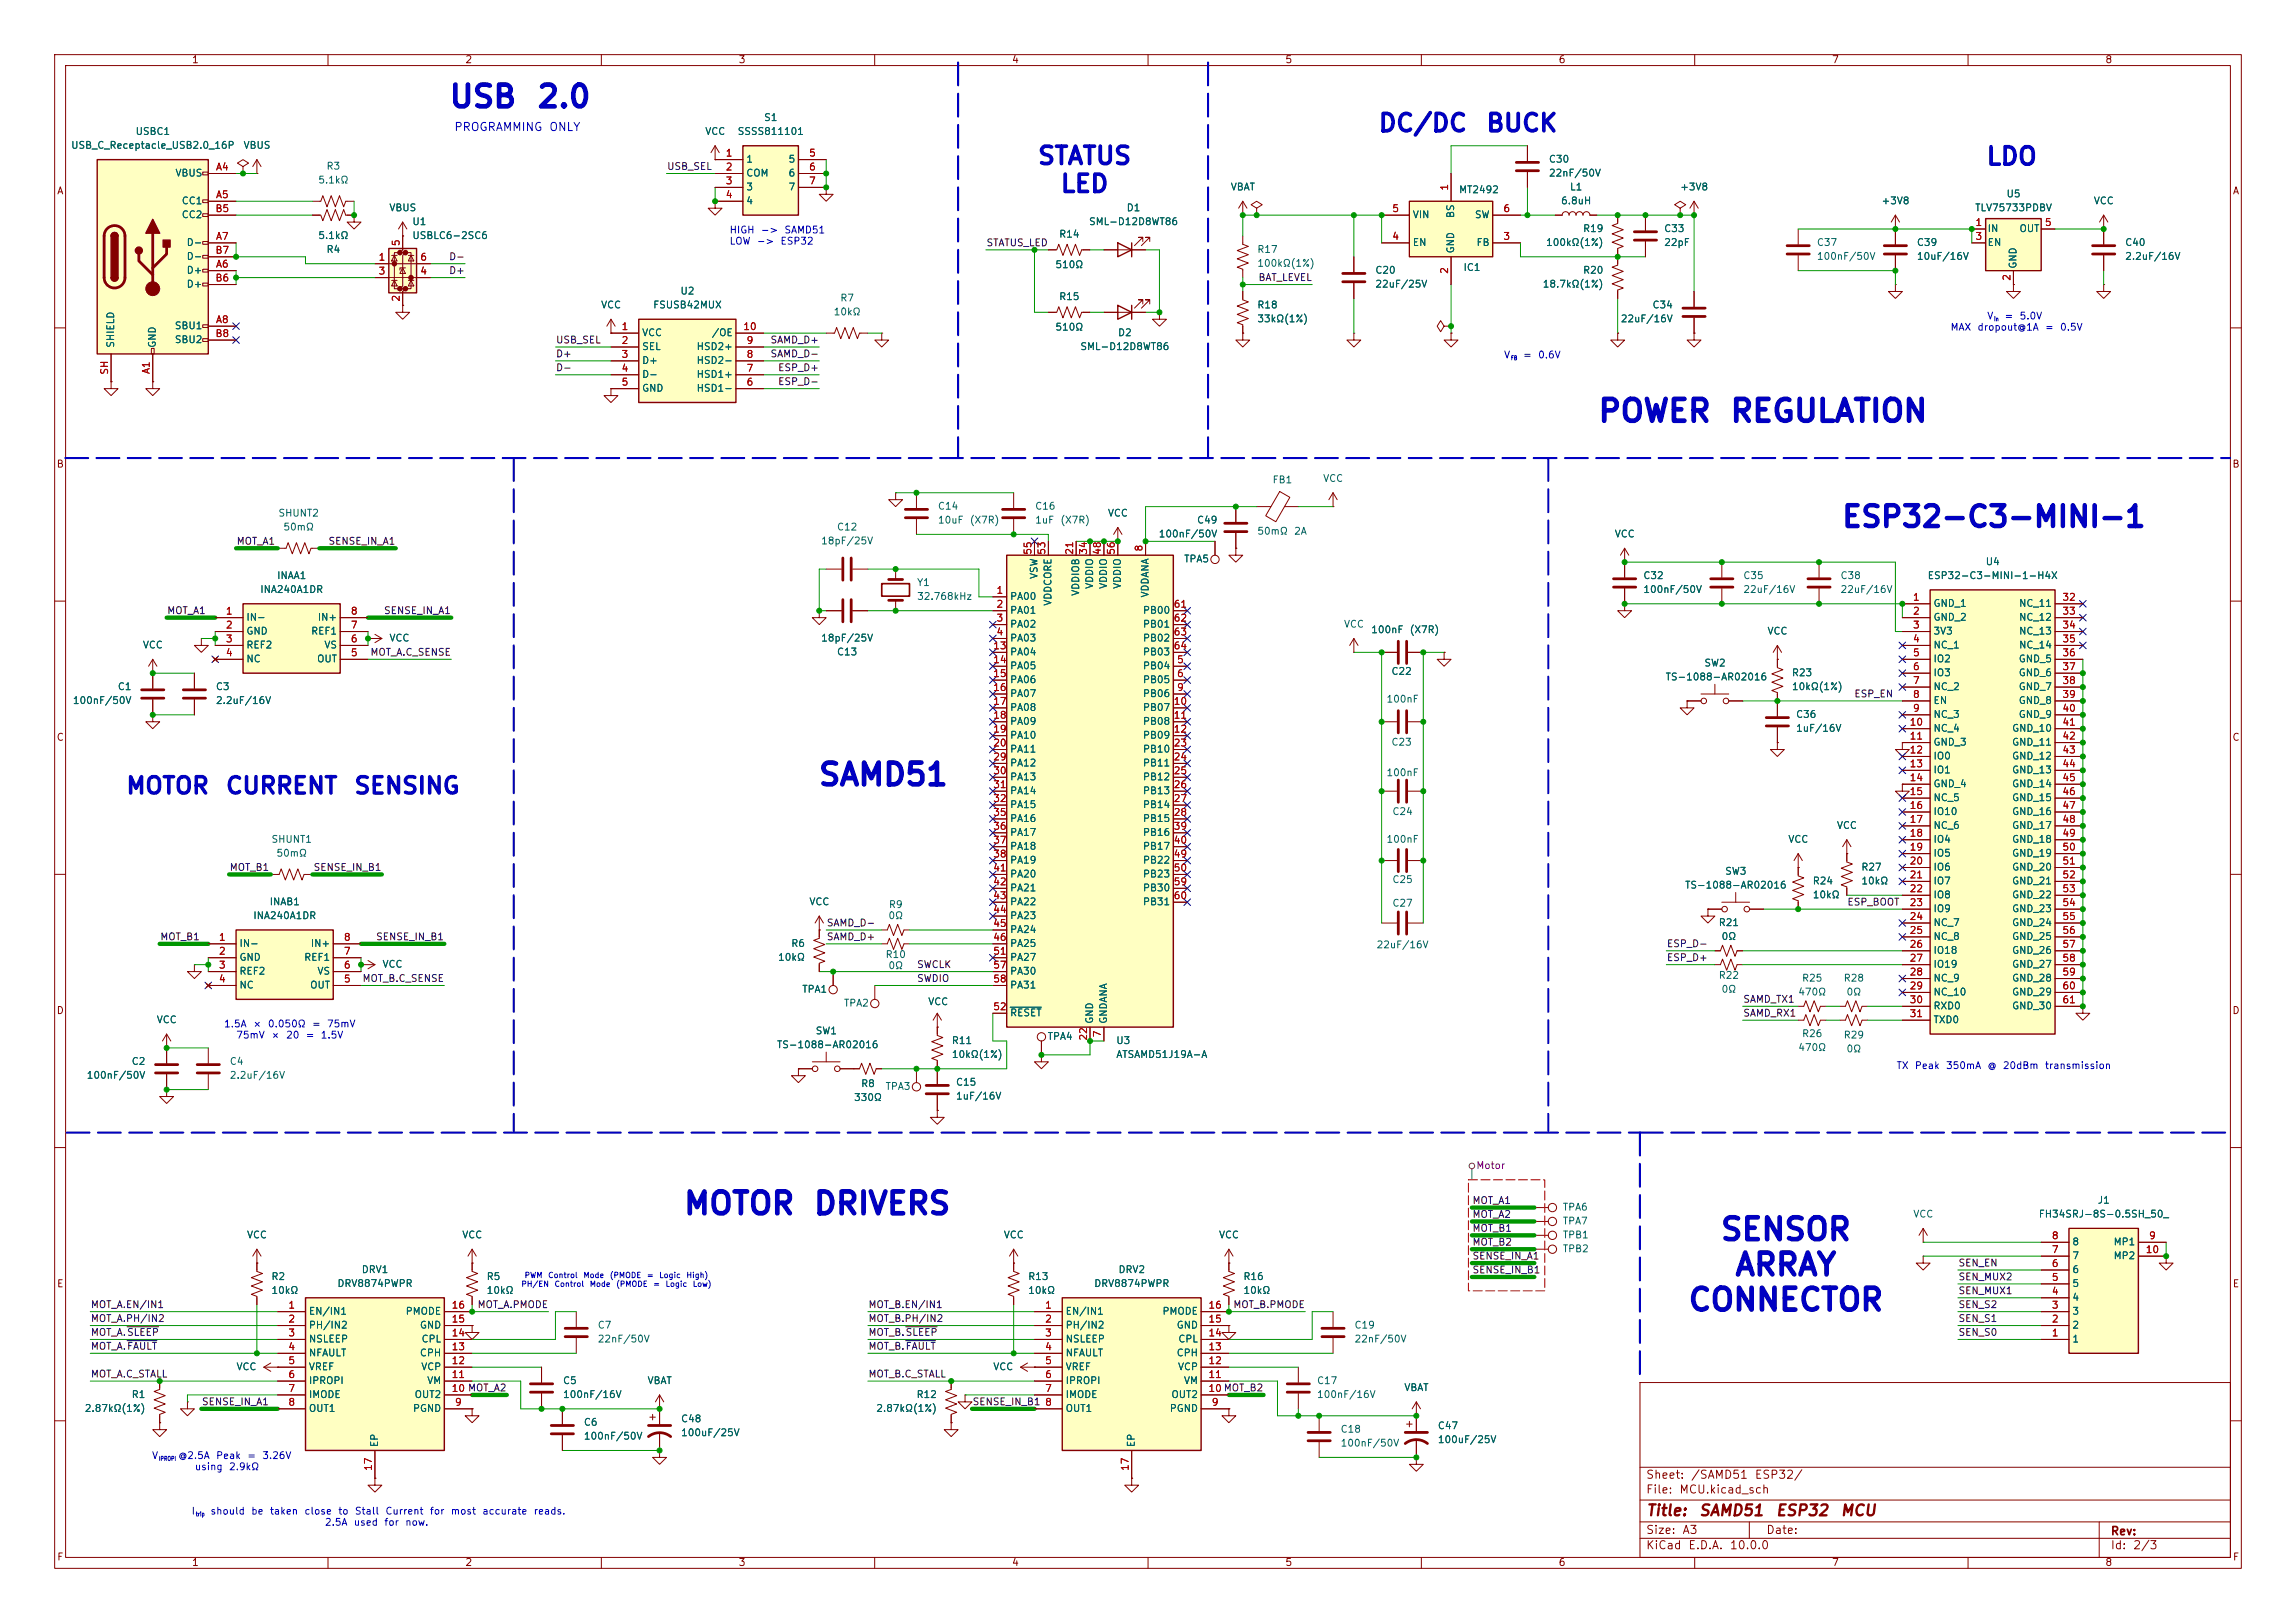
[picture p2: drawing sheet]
<svg xmlns="http://www.w3.org/2000/svg" width="420mm" height="297mm" viewBox="0 0 420 297" stroke-linecap="round" stroke-linejoin="round" font-family="sans-serif">
<defs><g id="words">
<g font-size="4" fill="#0000c2">
<text x="82" y="20.7">USB</text>
<text x="98" y="20.7">2.0</text>
<text x="292.1" y="78.2">POWER</text>
<text x="316.2" y="78.2">REGULATION</text>
<text x="149.5" y="144.8">SAMD51</text>
<text x="124.8" y="223.2">MOTOR</text>
<text x="148.6" y="223.2">DRIVERS</text>
<text x="314.5" y="228">SENSOR</text>
<text x="317.1" y="234.4">ARRAY</text>
<text x="308.6" y="240.9">CONNECTOR</text>
</g>
<text font-size="3.8" fill="#0000c2" x="336.7" y="97.4">ESP32-C3-MINI-1</text>
<g font-size="3.2" fill="#0000c2">
<text x="251.9" y="24.9">DC/DC</text>
<text x="271.7" y="24.9">BUCK</text>
<text x="189.6" y="30.9">STATUS</text>
<text x="193.8" y="36">LED</text>
<text x="363.1" y="31">LDO</text>
</g>
<g font-size="3" fill="#0000c2">
<text x="22.9" y="146">MOTOR</text>
<text x="41.1" y="146">CURRENT</text>
<text x="64.6" y="146">SENSING</text>
</g>
<g font-size="2" fill="#840000">
<text x="301" y="277.9">Title:</text>
<text x="310.6" y="277.9">SAMD51</text>
<text x="324.7" y="277.9">ESP32</text>
<text x="336.5" y="277.9">MCU</text>
</g>
<g font-size="1.5" fill="#0000c2">
<text x="83" y="24.4">PROGRAMMING</text>
<text x="100.4" y="24.4">ONLY</text>
</g>
<g font-size="1.5" fill="#840000">
<text x="301" y="273.7">File:</text>
<text x="301" y="271">Sheet:</text>
<text x="307.1" y="273.7">MCU.kicad_sch</text>
<text x="309.2" y="271">/SAMD51</text>
<text x="320.9" y="271">ESP32/</text>
<text x="301" y="281.1">Size:</text>
<text x="307.6" y="281.1">A3</text>
<text x="323" y="281.1">Date:</text>
<text x="386" y="281.3">Rev:</text>
<text x="301" y="283.9">KiCad</text>
<text x="308.7" y="283.9">E.D.A.</text>
<text x="316.3" y="283.9">10.0.0</text>
<text x="386" y="283.9">Id:</text>
<text x="390.1" y="283.9">2/3</text>
</g>
<g font-size="1.3" fill="#840000">
<text x="35" y="11.9">1</text>
<text x="85" y="11.9">2</text>
<text x="135" y="11.9">3</text>
<text x="185" y="11.9">4</text>
<text x="235" y="11.9">5</text>
<text x="285" y="11.9">6</text>
<text x="335" y="11.9">7</text>
<text x="385" y="11.9">8</text>
<text x="10.3" y="35.9">A</text>
<text x="408.3" y="35.9">A</text>
<text x="10.3" y="85.9">B</text>
<text x="408.2" y="85.9">B</text>
<text x="10.3" y="135.9">C</text>
<text x="408.2" y="135.9">C</text>
<text x="10.3" y="185.9">D</text>
<text x="408.2" y="185.9">D</text>
<text x="10.3" y="235.9">E</text>
<text x="408.3" y="235.9">E</text>
<text x="10.3" y="285.9">F</text>
<text x="35" y="286.9">1</text>
<text x="85" y="286.9">2</text>
<text x="135" y="286.9">3</text>
<text x="185" y="286.9">4</text>
<text x="235" y="286.9">5</text>
<text x="285" y="286.9">6</text>
<text x="335" y="286.9">7</text>
<text x="385" y="286.9">8</text>
<text x="408.3" y="285.9">F</text>
</g>
<g font-size="1.3" fill="#006464">
<text x="139.7" y="22.5">S1</text>
<text x="12.9" y="27.5">USB_C_Receptacle_USB2.0_16P</text>
<text x="24.7" y="25">USBC1</text>
<text x="44.4" y="27.5">VBUS</text>
<text x="128.9" y="25">VCC</text>
<text x="134.8" y="25">SSSS811101</text>
<text x="32" y="32.6">VBUS</text>
<text x="58.1" y="33.9">5.1kΩ</text>
<text x="59.6" y="31.3">R3</text>
<text x="136.4" y="30.1">1</text>
<text x="136.4" y="32.6">COM</text>
<text x="136.4" y="35.2">3</text>
<text x="144.1" y="30.1">5</text>
<text x="144.1" y="32.6">6</text>
<text x="144.1" y="35.2">7</text>
<text x="225" y="35.2">VBAT</text>
<text x="266.8" y="35.7">MT2492</text>
<text x="283.2" y="32.6">22nF/50V</text>
<text x="283.2" y="30.1">C30</text>
<text x="287.1" y="35.2">L1</text>
<text x="307.2" y="35.2">+3V8</text>
<text x="33.1" y="37.7">CC1</text>
<text x="33.1" y="40.2">CC2</text>
<text x="71.1" y="39">VBUS</text>
<text x="75.3" y="41.5">U1</text>
<text x="136.4" y="37.7">4</text>
<text x="199.1" y="41.5">SML-D12D8WT86</text>
<text x="206" y="39">D1</text>
<text x="258.3" y="40.2">VIN</text>
<text x="266.3" y="40" transform="rotate(-90 266.3 40)">BS</text>
<text x="269.7" y="40.2">SW</text>
<text x="285.4" y="37.7">6.8uH</text>
<text x="344.1" y="37.7">+3V8</text>
<text x="361.2" y="39">TLV75733PDBV</text>
<text x="366.9" y="36.4">U5</text>
<text x="382.9" y="37.7">VCC</text>
<text x="34" y="45.3">D-</text>
<text x="34" y="47.9">D-</text>
<text x="58.1" y="44">5.1kΩ</text>
<text x="59.6" y="46.6">R4</text>
<text x="75.3" y="44">USBLC6-2SC6</text>
<text x="193.6" y="43.8">R14</text>
<text x="229.9" y="46.6">R17</text>
<text x="258.3" y="45.3">EN</text>
<text x="266.3" y="46.5" transform="rotate(-90 266.3 46.5)">GND</text>
<text x="270" y="45.3">FB</text>
<text x="282.7" y="45.3">100kΩ(1%)</text>
<text x="289.5" y="42.8">R19</text>
<text x="304.3" y="42.8">C33</text>
<text x="304.3" y="45.3">22pF</text>
<text x="332.2" y="45.3">C37</text>
<text x="332.2" y="47.9">100nF/50V</text>
<text x="350.5" y="47.9">10uF/16V</text>
<text x="350.5" y="45.3">C39</text>
<text x="363.5" y="42.8">IN</text>
<text x="363.5" y="45.3">EN</text>
<text x="369.3" y="42.8">OUT</text>
<text x="388.6" y="47.9">2.2uF/16V</text>
<text x="388.6" y="45.3">C40</text>
<text x="34" y="50.4">D+</text>
<text x="34" y="52.9">D+</text>
<text x="192.9" y="49.4">510Ω</text>
<text x="229.9" y="49.1">100kΩ(1%)</text>
<text x="251.5" y="52.9">22uF/25V</text>
<text x="251.5" y="50.4">C20</text>
<text x="267.6" y="49.9">IC1</text>
<text x="282.1" y="52.9">18.7kΩ(1%)</text>
<text x="289.5" y="50.4">R20</text>
<text x="369.2" y="49.3" transform="rotate(-90 369.2 49.3)">GND</text>
<text x="109.8" y="56.7">VCC</text>
<text x="119.4" y="56.7">FSUSB42MUX</text>
<text x="124.4" y="54.2">U2</text>
<text x="152.4" y="58">10kΩ</text>
<text x="153.6" y="55.5">R7</text>
<text x="193.6" y="55.2">R15</text>
<text x="229.9" y="56.7">R18</text>
<text x="229.9" y="59.3">33kΩ(1%)</text>
<text x="296.4" y="59.3">22uF/16V</text>
<text x="302.2" y="56.7">C34</text>
<text x="21.2" y="63.8" transform="rotate(-90 21.2 63.8)">SHIELD</text>
<text x="28.8" y="63.8" transform="rotate(-90 28.8 63.8)">GND</text>
<text x="31.9" y="60.6">SBU1</text>
<text x="31.9" y="63.1">SBU2</text>
<text x="117.3" y="61.8">VCC</text>
<text x="117.3" y="64.4">SEL</text>
<text x="127.3" y="64.4">HSD2+</text>
<text x="130.1" y="61.8">/OE</text>
<text x="192.9" y="60.8">510Ω</text>
<text x="197.5" y="64.4">SML-D12D8WT86</text>
<text x="204.4" y="61.8">D2</text>
<text x="117.3" y="66.9">D+</text>
<text x="117.3" y="69.4">D-</text>
<text x="117.3" y="72">GND</text>
<text x="127.3" y="72">HSD1-</text>
<text x="127.3" y="69.4">HSD1+</text>
<text x="127.3" y="66.9">HSD2-</text>
<text x="232.7" y="88.7">FB1</text>
<text x="241.9" y="88.5">VCC</text>
<text x="50.8" y="94.8">SHUNT2</text>
<text x="171.5" y="93.6">C14</text>
<text x="189.2" y="93.6">C16</text>
<text x="202.6" y="94.8">VCC</text>
<text x="51.7" y="97.4">50mΩ</text>
<text x="150.1" y="99.9">18pF/25V</text>
<text x="153" y="97.4">C12</text>
<text x="171.5" y="96.1">10uF</text>
<text x="177.3" y="96.1">(X7R)</text>
<text x="189.2" y="96.1">1uF</text>
<text x="193.9" y="96.1">(X7R)</text>
<text x="211.8" y="98.7">100nF/50V</text>
<text x="218.9" y="96.1">C49</text>
<text x="229.9" y="98.1">50mΩ</text>
<text x="236.6" y="98.1">2A</text>
<text x="295.3" y="98.7">VCC</text>
<text x="50.6" y="106.3">INAA1</text>
<text x="167.6" y="107.5">Y1</text>
<text x="190.1" y="106.1" transform="rotate(-90 190.1 106.1)">VSW</text>
<text x="200.3" y="107.9" transform="rotate(-90 200.3 107.9)">VDDIO</text>
<text x="202.8" y="107.9" transform="rotate(-90 202.8 107.9)">VDDIO</text>
<text x="205.3" y="107.9" transform="rotate(-90 205.3 107.9)">VDDIO</text>
<text x="216.5" y="103.2">TPA5</text>
<text x="300.5" y="106.3">C32</text>
<text x="318.8" y="106.3">C35</text>
<text x="336.6" y="106.3">C38</text>
<text x="352.5" y="106.3">ESP32-C3-MINI-1-H4X</text>
<text x="363.1" y="103.7">U4</text>
<text x="45" y="113.9">IN-</text>
<text x="47.5" y="108.8">INA240A1DR</text>
<text x="58" y="113.9">IN+</text>
<text x="167.6" y="110.1">32.768kHz</text>
<text x="184.7" y="110.1">PA00</text>
<text x="184.7" y="112.6">PA01</text>
<text x="192.6" y="111" transform="rotate(-90 192.6 111)">VDDCORE</text>
<text x="197.7" y="109.1" transform="rotate(-90 197.7 109.1)">VDDIOB</text>
<text x="209" y="112.6">PB00</text>
<text x="210.4" y="109.4" transform="rotate(-90 210.4 109.4)">VDDANA</text>
<text x="300.5" y="108.8">100nF/50V</text>
<text x="318.8" y="108.8">22uF/16V</text>
<text x="336.6" y="108.8">22uF/16V</text>
<text x="353.6" y="111.4">GND_1</text>
<text x="353.6" y="113.9">GND_2</text>
<text x="369.2" y="111.4">NC_11</text>
<text x="369.2" y="113.9">NC_12</text>
<text x="26" y="119">VCC</text>
<text x="45" y="116.4">GND</text>
<text x="45" y="119">REF2</text>
<text x="56.8" y="116.4">REF1</text>
<text x="59.2" y="119">VS</text>
<text x="71.1" y="117.7">VCC</text>
<text x="150.1" y="117.7">18pF/25V</text>
<text x="184.7" y="115.2">PA02</text>
<text x="184.7" y="117.7">PA03</text>
<text x="209" y="115.2">PB01</text>
<text x="209" y="117.7">PB02</text>
<text x="245.7" y="115.2">VCC</text>
<text x="250.7" y="116.2">100nF</text>
<text x="257.8" y="116.2">(X7R)</text>
<text x="323.2" y="116.4">VCC</text>
<text x="353.6" y="116.4">3V3</text>
<text x="353.6" y="119">NC_1</text>
<text x="369.2" y="116.4">NC_13</text>
<text x="369.2" y="119">NC_14</text>
<text x="45" y="121.5">NC</text>
<text x="57.9" y="121.5">OUT</text>
<text x="153" y="120.2">C13</text>
<text x="184.7" y="120.2">PA04</text>
<text x="184.7" y="122.8">PA05</text>
<text x="184.7" y="125.3">PA06</text>
<text x="209" y="120.2">PB03</text>
<text x="209" y="122.8">PB04</text>
<text x="209" y="125.3">PB05</text>
<text x="254.4" y="123.8">C22</text>
<text x="304.6" y="124.8">TS-1088-AR02016</text>
<text x="311.7" y="122.3">SW2</text>
<text x="327.7" y="124.1">R23</text>
<text x="353.6" y="121.5">IO2</text>
<text x="353.6" y="124.1">IO3</text>
<text x="369.2" y="121.5">GND_5</text>
<text x="369.2" y="124.1">GND_6</text>
<text x="13.2" y="129.1">100nF/50V</text>
<text x="21.4" y="126.6">C1</text>
<text x="39.4" y="126.6">C3</text>
<text x="39.4" y="129.1">2.2uF/16V</text>
<text x="184.7" y="127.9">PA07</text>
<text x="184.7" y="130.4">PA08</text>
<text x="209" y="127.9">PB06</text>
<text x="209" y="130.4">PB07</text>
<text x="253.5" y="128.9">100nF</text>
<text x="327.7" y="126.6">10kΩ(1%)</text>
<text x="328.4" y="131.7">C36</text>
<text x="353.6" y="126.6">NC_2</text>
<text x="353.6" y="129.1">EN</text>
<text x="353.6" y="131.7">NC_3</text>
<text x="369.2" y="126.6">GND_7</text>
<text x="369.2" y="129.1">GND_8</text>
<text x="369.2" y="131.7">GND_9</text>
<text x="184.7" y="132.9">PA09</text>
<text x="184.7" y="135.5">PA10</text>
<text x="209" y="132.9">PB08</text>
<text x="209" y="135.5">PB09</text>
<text x="254.4" y="136.8">C23</text>
<text x="328.4" y="134.2">1uF/16V</text>
<text x="353.6" y="134.2">NC_4</text>
<text x="353.6" y="136.8">GND_3</text>
<text x="368" y="134.2">GND_10</text>
<text x="368" y="136.8">GND_11</text>
<text x="184.7" y="138">PA11</text>
<text x="184.7" y="140.6">PA12</text>
<text x="184.7" y="143.1">PA13</text>
<text x="209" y="138">PB10</text>
<text x="209" y="140.6">PB11</text>
<text x="209" y="143.1">PB12</text>
<text x="253.5" y="142.3">100nF</text>
<text x="353.6" y="139.3">IO0</text>
<text x="353.6" y="141.8">IO1</text>
<text x="368" y="139.3">GND_12</text>
<text x="368" y="141.8">GND_13</text>
<text x="184.7" y="145.6">PA14</text>
<text x="184.7" y="148.2">PA15</text>
<text x="209" y="145.6">PB13</text>
<text x="209" y="148.2">PB14</text>
<text x="254.6" y="149.5">C24</text>
<text x="353.6" y="144.4">GND_4</text>
<text x="353.6" y="146.9">NC_5</text>
<text x="353.6" y="149.5">IO10</text>
<text x="368" y="144.4">GND_14</text>
<text x="368" y="146.9">GND_15</text>
<text x="368" y="149.5">GND_16</text>
<text x="49.5" y="154.5">SHUNT1</text>
<text x="184.7" y="150.7">PA16</text>
<text x="184.7" y="153.3">PA17</text>
<text x="184.7" y="155.8">PA18</text>
<text x="209" y="150.7">PB15</text>
<text x="209" y="153.3">PB16</text>
<text x="209" y="155.8">PB17</text>
<text x="253.5" y="154.5">100nF</text>
<text x="327" y="154.5">VCC</text>
<text x="335.9" y="152">VCC</text>
<text x="353.6" y="152">NC_6</text>
<text x="353.6" y="154.5">IO4</text>
<text x="368" y="152">GND_17</text>
<text x="368" y="154.5">GND_18</text>
<text x="50.5" y="157.1">50mΩ</text>
<text x="184.7" y="158.3">PA19</text>
<text x="184.7" y="160.9">PA20</text>
<text x="209" y="158.3">PB22</text>
<text x="209" y="160.9">PB23</text>
<text x="254.6" y="161.9">C25</text>
<text x="315.5" y="160.4">SW3</text>
<text x="340.4" y="159.6">R27</text>
<text x="353.6" y="157.1">IO5</text>
<text x="353.6" y="159.6">IO6</text>
<text x="368" y="157.1">GND_19</text>
<text x="368" y="159.6">GND_20</text>
<text x="49.2" y="166">INAB1</text>
<text x="147.9" y="166">VCC</text>
<text x="162.5" y="166.5">R9</text>
<text x="184.7" y="163.4">PA21</text>
<text x="184.7" y="166">PA22</text>
<text x="209" y="163.4">PB30</text>
<text x="209" y="166">PB31</text>
<text x="254.6" y="166.2">C27</text>
<text x="308.1" y="162.9">TS-1088-AR02016</text>
<text x="331.5" y="164.7">10kΩ</text>
<text x="331.5" y="162.2">R24</text>
<text x="340.4" y="162.2">10kΩ</text>
<text x="353.6" y="162.2">IO7</text>
<text x="353.6" y="164.7">IO8</text>
<text x="353.6" y="167.2">IO9</text>
<text x="368" y="162.2">GND_21</text>
<text x="368" y="164.7">GND_22</text>
<text x="368" y="167.2">GND_23</text>
<text x="43.7" y="173.6">IN-</text>
<text x="46.2" y="168.5">INA240A1DR</text>
<text x="56.7" y="173.6">IN+</text>
<text x="144.6" y="173.6">R6</text>
<text x="162.4" y="168.5">0Ω</text>
<text x="184.7" y="168.5">PA23</text>
<text x="184.7" y="171">PA24</text>
<text x="184.7" y="173.6">PA25</text>
<text x="251.7" y="173.8">22uF/16V</text>
<text x="314.3" y="169.8">R21</text>
<text x="314.8" y="172.3">0Ω</text>
<text x="353.6" y="169.8">NC_7</text>
<text x="353.6" y="172.3">NC_8</text>
<text x="368" y="169.8">GND_24</text>
<text x="368" y="172.3">GND_25</text>
<text x="43.7" y="176.1">GND</text>
<text x="43.7" y="178.7">REF2</text>
<text x="55.5" y="176.1">REF1</text>
<text x="58" y="178.7">VS</text>
<text x="69.9" y="177.4">VCC</text>
<text x="142.2" y="176.1">10kΩ</text>
<text x="161.9" y="175.6">R10</text>
<text x="162.4" y="177.6">0Ω</text>
<text x="184.7" y="176.1">PA27</text>
<text x="184.7" y="178.7">PA30</text>
<text x="314.3" y="179.4">R22</text>
<text x="329.5" y="179.9">R25</text>
<text x="337.1" y="179.9">R28</text>
<text x="353.6" y="174.9">IO18</text>
<text x="353.6" y="177.4">IO19</text>
<text x="353.6" y="179.9">NC_9</text>
<text x="368" y="174.9">GND_26</text>
<text x="368" y="177.4">GND_27</text>
<text x="368" y="179.9">GND_28</text>
<text x="43.7" y="181.2">NC</text>
<text x="56.6" y="181.2">OUT</text>
<text x="146.6" y="182">TPA1</text>
<text x="154.3" y="184.5">TPA2</text>
<text x="169.7" y="184.3">VCC</text>
<text x="184.7" y="181.2">PA31</text>
<text x="314.8" y="182">0Ω</text>
<text x="328.8" y="182.5">470Ω</text>
<text x="337.7" y="182.5">0Ω</text>
<text x="353.6" y="182.5">NC_10</text>
<text x="353.6" y="185">RXD0</text>
<text x="368" y="182.5">GND_29</text>
<text x="368" y="185">GND_30</text>
<text x="28.6" y="187.6">VCC</text>
<text x="149.1" y="189.6">SW1</text>
<text x="174" y="191.4">R11</text>
<text x="184.7" y="186.3">RESET</text>
<text x="191.5" y="190.6">TPA4</text>
<text x="200.3" y="187.5" transform="rotate(-90 200.3 187.5)">GND</text>
<text x="202.8" y="187.5" transform="rotate(-90 202.8 187.5)">GNDANA</text>
<text x="204.1" y="191.4">U3</text>
<text x="329.5" y="190.1">R26</text>
<text x="337.1" y="190.3">R29</text>
<text x="353.6" y="187.6">TXD0</text>
<text x="15.8" y="197.7">100nF/50V</text>
<text x="24" y="195.2">C2</text>
<text x="41.9" y="195.2">C4</text>
<text x="41.9" y="197.7">2.2uF/16V</text>
<text x="142" y="192.1">TS-1088-AR02016</text>
<text x="174" y="193.9">10kΩ(1%)</text>
<text x="204.1" y="193.9">ATSAMD51J19A-A</text>
<text x="328.8" y="192.6">470Ω</text>
<text x="337.7" y="192.9">0Ω</text>
<text x="156.1" y="201.8">330Ω</text>
<text x="157.4" y="199.2">R8</text>
<text x="161.9" y="199.7">TPA3</text>
<text x="174.8" y="199">C15</text>
<text x="174.8" y="201.5">1uF/16V</text>
<text x="285.8" y="221.8">TPA6</text>
<text x="383.6" y="220.6">J1</text>
<text x="45.1" y="226.9">VCC</text>
<text x="84.4" y="226.9">VCC</text>
<text x="183.5" y="226.9">VCC</text>
<text x="222.9" y="226.9">VCC</text>
<text x="285.8" y="224.4">TPA7</text>
<text x="285.8" y="226.9">TPB1</text>
<text x="349.9" y="223.1">VCC</text>
<text x="372.8" y="223.1">FH34SRJ-8S-0.5SH_50_</text>
<text x="66.1" y="233.3">DRV1</text>
<text x="204.5" y="233.3">DRV2</text>
<text x="285.8" y="229.5">TPB2</text>
<text x="379" y="233.3">6</text>
<text x="379" y="230.7">7</text>
<text x="379" y="228.2">8</text>
<text x="386.5" y="228.2">MP1</text>
<text x="386.5" y="230.7">MP2</text>
<text x="49.5" y="234.5">R2</text>
<text x="49.5" y="237.1">10kΩ</text>
<text x="61.6" y="235.8">DRV8874PWPR</text>
<text x="88.9" y="234.5">R5</text>
<text x="88.9" y="237.1">10kΩ</text>
<text x="188" y="237.1">10kΩ</text>
<text x="188" y="234.5">R13</text>
<text x="200" y="235.8">DRV8874PWPR</text>
<text x="227.3" y="237.1">10kΩ</text>
<text x="227.3" y="234.5">R16</text>
<text x="379" y="238.4">4</text>
<text x="379" y="235.8">5</text>
<text x="56.4" y="240.9">EN/IN1</text>
<text x="56.4" y="243.4">PH/IN2</text>
<text x="56.4" y="246">NSLEEP</text>
<text x="74.1" y="240.9">PMODE</text>
<text x="76.7" y="243.4">GND</text>
<text x="77" y="246">CPL</text>
<text x="109.2" y="243.4">C7</text>
<text x="109.2" y="246">22nF/50V</text>
<text x="194.8" y="240.9">EN/IN1</text>
<text x="194.8" y="243.4">PH/IN2</text>
<text x="194.8" y="246">NSLEEP</text>
<text x="212.5" y="240.9">PMODE</text>
<text x="215.1" y="243.4">GND</text>
<text x="215.4" y="246">CPL</text>
<text x="247.7" y="246">22nF/50V</text>
<text x="247.7" y="243.4">C19</text>
<text x="379" y="246">1</text>
<text x="379" y="243.4">2</text>
<text x="379" y="240.9">3</text>
<text x="43.1" y="251.1">VCC</text>
<text x="56.4" y="248.5">NFAULT</text>
<text x="56.4" y="251.1">VREF</text>
<text x="76.7" y="248.5">CPH</text>
<text x="76.9" y="251.1">VCP</text>
<text x="181.6" y="251.1">VCC</text>
<text x="194.8" y="248.5">NFAULT</text>
<text x="194.8" y="251.1">VREF</text>
<text x="215.1" y="248.5">CPH</text>
<text x="215.4" y="251.1">VCP</text>
<text x="24" y="256.1">R1</text>
<text x="56.4" y="253.6">IPROPI</text>
<text x="56.4" y="256.1">IMODE</text>
<text x="75.7" y="256.1">OUT2</text>
<text x="78" y="253.6">VM</text>
<text x="102.9" y="253.6">C5</text>
<text x="102.9" y="256.1">100nF/16V</text>
<text x="118.3" y="253.6">VBAT</text>
<text x="167.5" y="256.1">R12</text>
<text x="194.8" y="253.6">IPROPI</text>
<text x="194.8" y="256.1">IMODE</text>
<text x="214.2" y="256.1">OUT2</text>
<text x="216.5" y="253.6">VM</text>
<text x="240.8" y="253.6">C17</text>
<text x="240.8" y="256.1">100nF/16V</text>
<text x="256.8" y="254.9">VBAT</text>
<text x="15.4" y="258.7">2.87kΩ(1%)</text>
<text x="56.4" y="258.7">OUT1</text>
<text x="75.4" y="258.7">PGND</text>
<text x="106.7" y="261.2">C6</text>
<text x="106.7" y="263.8">100nF/50V</text>
<text x="124.5" y="260.6">C48</text>
<text x="124.5" y="263.1">100uF/25V</text>
<text x="160.2" y="258.7">2.87kΩ(1%)</text>
<text x="194.8" y="258.7">OUT1</text>
<text x="213.9" y="258.7">PGND</text>
<text x="245.1" y="262.5">C18</text>
<text x="262.9" y="261.8">C47</text>
<text x="69.4" y="264.9" transform="rotate(-90 69.4 264.9)">EP</text>
<text x="207.9" y="264.9" transform="rotate(-90 207.9 264.9)">EP</text>
<text x="245.1" y="265">100nF/50V</text>
<text x="262.9" y="264.4">100uF/25V</text>
</g>
<g font-size="1.3" fill="#a90000">
<text x="132.6" y="29">1</text>
<text x="147.9" y="29">5</text>
<text x="39.4" y="31.5">A4</text>
<text x="132.6" y="31.5">2</text>
<text x="132.6" y="34">3</text>
<text x="147.9" y="31.5">6</text>
<text x="147.9" y="34">7</text>
<text x="265.2" y="35" transform="rotate(-90 265.2 35)">1</text>
<text x="39.3" y="39.1">B5</text>
<text x="39.4" y="36.6">A5</text>
<text x="132.6" y="36.6">4</text>
<text x="254.6" y="39.1">5</text>
<text x="274.9" y="39.1">6</text>
<text x="361.2" y="41.7">1</text>
<text x="373.9" y="41.7">5</text>
<text x="39.3" y="46.7">B7</text>
<text x="39.4" y="44.2">A7</text>
<text x="73.4" y="45.2" transform="rotate(-90 73.4 45.2)">5</text>
<text x="254.6" y="44.2">4</text>
<text x="274.9" y="44.2">3</text>
<text x="361.2" y="44.2">3</text>
<text x="39.3" y="51.8">B6</text>
<text x="39.4" y="49.3">A6</text>
<text x="69.1" y="48">1</text>
<text x="69.1" y="50.5">3</text>
<text x="76.8" y="50.5">4</text>
<text x="76.8" y="48">6</text>
<text x="265.2" y="50.2" transform="rotate(-90 265.2 50.2)">2</text>
<text x="368" y="51.5" transform="rotate(-90 368 51.5)">2</text>
<text x="39.4" y="59.4">A8</text>
<text x="73.4" y="55.3" transform="rotate(-90 73.4 55.3)">2</text>
<text x="39.3" y="62">B8</text>
<text x="113.6" y="60.7">1</text>
<text x="113.6" y="63.2">2</text>
<text x="113.6" y="65.8">3</text>
<text x="135.8" y="60.7">10</text>
<text x="136.5" y="65.8">8</text>
<text x="136.5" y="63.2">9</text>
<text x="20.1" y="68.7" transform="rotate(-90 20.1 68.7)">SH</text>
<text x="27.7" y="68.6" transform="rotate(-90 27.7 68.6)">A1</text>
<text x="113.6" y="68.3">4</text>
<text x="113.6" y="70.9">5</text>
<text x="136.5" y="70.9">6</text>
<text x="136.5" y="68.3">7</text>
<text x="189" y="101.6" transform="rotate(-90 189 101.6)">55</text>
<text x="191.5" y="101.6" transform="rotate(-90 191.5 101.6)">53</text>
<text x="196.6" y="101.6" transform="rotate(-90 196.6 101.6)">21</text>
<text x="199.1" y="101.6" transform="rotate(-90 199.1 101.6)">34</text>
<text x="201.7" y="101.6" transform="rotate(-90 201.7 101.6)">48</text>
<text x="204.2" y="101.6" transform="rotate(-90 204.2 101.6)">56</text>
<text x="209.3" y="101" transform="rotate(-90 209.3 101)">8</text>
<text x="41.2" y="112.8">1</text>
<text x="64.1" y="112.8">8</text>
<text x="182.2" y="109">1</text>
<text x="182.2" y="111.5">2</text>
<text x="214.6" y="111.5">61</text>
<text x="349.8" y="110.2">1</text>
<text x="349.8" y="112.8">2</text>
<text x="377.1" y="110.2">32</text>
<text x="377.1" y="112.8">33</text>
<text x="41.2" y="115.3">2</text>
<text x="41.2" y="117.9">3</text>
<text x="64.1" y="117.9">6</text>
<text x="64.1" y="115.3">7</text>
<text x="181.6" y="119.1">13</text>
<text x="182.2" y="114">3</text>
<text x="182.2" y="116.6">4</text>
<text x="214.6" y="119.1">64</text>
<text x="214.6" y="114">62</text>
<text x="214.6" y="116.6">63</text>
<text x="349.8" y="115.3">3</text>
<text x="349.8" y="117.9">4</text>
<text x="377.1" y="115.3">34</text>
<text x="377.1" y="117.9">35</text>
<text x="41.2" y="120.4">4</text>
<text x="64.1" y="120.4">5</text>
<text x="181.6" y="121.7">14</text>
<text x="181.6" y="124.2">15</text>
<text x="215.2" y="121.7">5</text>
<text x="215.2" y="124.2">6</text>
<text x="349.8" y="120.4">5</text>
<text x="349.8" y="122.9">6</text>
<text x="349.8" y="125.5">7</text>
<text x="377.1" y="120.4">36</text>
<text x="377.1" y="122.9">37</text>
<text x="377.1" y="125.5">38</text>
<text x="181.6" y="126.7">16</text>
<text x="181.6" y="129.3">17</text>
<text x="181.6" y="131.8">18</text>
<text x="214.6" y="129.3">10</text>
<text x="214.6" y="131.8">11</text>
<text x="215.2" y="126.7">9</text>
<text x="349.8" y="128">8</text>
<text x="349.8" y="130.6">9</text>
<text x="377.1" y="128">39</text>
<text x="377.1" y="130.6">40</text>
<text x="181.6" y="134.4">19</text>
<text x="181.6" y="136.9">20</text>
<text x="214.6" y="134.4">12</text>
<text x="214.6" y="136.9">23</text>
<text x="349.2" y="133.1">10</text>
<text x="349.2" y="135.6">11</text>
<text x="377.1" y="133.1">41</text>
<text x="377.1" y="135.6">42</text>
<text x="181.6" y="139.4">29</text>
<text x="181.6" y="142">30</text>
<text x="214.6" y="139.4">24</text>
<text x="214.6" y="142">25</text>
<text x="349.2" y="138.2">12</text>
<text x="349.2" y="140.7">13</text>
<text x="349.2" y="143.3">14</text>
<text x="377.1" y="138.2">43</text>
<text x="377.1" y="140.7">44</text>
<text x="377.1" y="143.3">45</text>
<text x="181.6" y="144.5">31</text>
<text x="181.6" y="147.1">32</text>
<text x="181.6" y="149.6">35</text>
<text x="214.6" y="144.5">26</text>
<text x="214.6" y="147.1">27</text>
<text x="214.6" y="149.6">28</text>
<text x="349.2" y="145.8">15</text>
<text x="349.2" y="148.3">16</text>
<text x="377.1" y="145.8">46</text>
<text x="377.1" y="148.3">47</text>
<text x="181.6" y="152.1">36</text>
<text x="181.6" y="154.7">37</text>
<text x="214.6" y="152.1">39</text>
<text x="214.6" y="154.7">40</text>
<text x="349.2" y="150.9">17</text>
<text x="349.2" y="153.4">18</text>
<text x="349.2" y="156">19</text>
<text x="377.1" y="150.9">48</text>
<text x="377.1" y="153.4">49</text>
<text x="377.1" y="156">50</text>
<text x="181.6" y="157.2">38</text>
<text x="181.6" y="159.8">41</text>
<text x="214.6" y="157.2">49</text>
<text x="214.6" y="159.8">50</text>
<text x="349.2" y="158.5">20</text>
<text x="349.2" y="161">21</text>
<text x="377.1" y="158.5">51</text>
<text x="377.1" y="161">52</text>
<text x="181.6" y="162.3">42</text>
<text x="181.6" y="164.8">43</text>
<text x="181.6" y="167.4">44</text>
<text x="214.6" y="162.3">59</text>
<text x="214.6" y="164.8">60</text>
<text x="349.2" y="163.6">22</text>
<text x="349.2" y="166.1">23</text>
<text x="377.1" y="163.6">53</text>
<text x="377.1" y="166.1">54</text>
<text x="39.9" y="172.5">1</text>
<text x="62.8" y="172.5">8</text>
<text x="181.6" y="169.9">45</text>
<text x="181.6" y="172.5">46</text>
<text x="349.2" y="168.7">24</text>
<text x="349.2" y="171.2">25</text>
<text x="349.2" y="173.7">26</text>
<text x="377.1" y="168.7">55</text>
<text x="377.1" y="171.2">56</text>
<text x="377.1" y="173.7">57</text>
<text x="39.9" y="175">2</text>
<text x="39.9" y="177.5">3</text>
<text x="62.8" y="177.5">6</text>
<text x="62.8" y="175">7</text>
<text x="181.6" y="175">51</text>
<text x="181.6" y="177.5">57</text>
<text x="349.2" y="176.3">27</text>
<text x="349.2" y="178.8">28</text>
<text x="377.1" y="176.3">58</text>
<text x="377.1" y="178.8">59</text>
<text x="39.9" y="180.1">4</text>
<text x="62.8" y="180.1">5</text>
<text x="181.6" y="185.2">52</text>
<text x="181.6" y="180.1">58</text>
<text x="349.2" y="181.4">29</text>
<text x="349.2" y="183.9">30</text>
<text x="377.1" y="181.4">60</text>
<text x="377.1" y="183.9">61</text>
<text x="199.1" y="190.5" transform="rotate(-90 199.1 190.5)">22</text>
<text x="201.7" y="189.9" transform="rotate(-90 201.7 189.9)">7</text>
<text x="349.2" y="186.4">31</text>
<text x="375.2" y="227.1">8</text>
<text x="393" y="227.1">9</text>
<text x="375.2" y="232.2">6</text>
<text x="375.2" y="229.6">7</text>
<text x="392.4" y="229.6">10</text>
<text x="52.6" y="239.8">1</text>
<text x="82.5" y="239.8">16</text>
<text x="191.1" y="239.8">1</text>
<text x="220.9" y="239.8">16</text>
<text x="375.2" y="239.8">3</text>
<text x="375.2" y="237.2">4</text>
<text x="375.2" y="234.7">5</text>
<text x="52.6" y="242.3">2</text>
<text x="52.6" y="244.9">3</text>
<text x="82.5" y="244.9">14</text>
<text x="82.5" y="242.3">15</text>
<text x="191.1" y="242.3">2</text>
<text x="191.1" y="244.9">3</text>
<text x="220.9" y="244.9">14</text>
<text x="220.9" y="242.3">15</text>
<text x="375.2" y="244.9">1</text>
<text x="375.2" y="242.3">2</text>
<text x="52.6" y="247.4">4</text>
<text x="52.6" y="249.9">5</text>
<text x="82.5" y="249.9">12</text>
<text x="82.5" y="247.4">13</text>
<text x="191.1" y="247.4">4</text>
<text x="191.1" y="249.9">5</text>
<text x="220.9" y="249.9">12</text>
<text x="220.9" y="247.4">13</text>
<text x="52.6" y="252.5">6</text>
<text x="52.6" y="255">7</text>
<text x="52.6" y="257.6">8</text>
<text x="82.5" y="255">10 MOT_A2</text>
<text x="82.5" y="252.5">11</text>
<text x="82.5" y="255">10</text>
<text x="83.1" y="257.6">9</text>
<text x="191.1" y="252.5">6</text>
<text x="191.1" y="255">7</text>
<text x="191.1" y="257.6">8</text>
<text x="220.9" y="255">10 MOT_B2</text>
<text x="220.9" y="252.5">11</text>
<text x="220.9" y="255">10</text>
<text x="221.5" y="257.6">9</text>
<text x="68.3" y="269.3" transform="rotate(-90 68.3 269.3)">17</text>
<text x="206.8" y="269.3" transform="rotate(-90 206.8 269.3)">17</text>
</g>
<g font-size="1.3" fill="#0f0f0f">
<text x="121.9" y="31.4">USB_SEL</text>
<text x="82" y="47.9">D-</text>
<text x="180.3" y="45.4">STATUS_LED</text>
<text x="82" y="50.5">D+</text>
<text x="230.1" y="51.7">BAT_LEVEL</text>
<text x="101.6" y="63.2">USB_SEL</text>
<text x="101.6" y="65.7">D+</text>
<text x="140.8" y="63.2">SAMD_D+</text>
<text x="140.8" y="65.7">SAMD_D-</text>
<text x="101.6" y="68.2">D-</text>
<text x="142.2" y="70.8">ESP_D-</text>
<text x="142.2" y="68.2">ESP_D+</text>
<text x="43.2" y="100">MOT_A1</text>
<text x="60" y="100">SENSE_IN_A1</text>
<text x="30.5" y="112.7">MOT_A1</text>
<text x="70.1" y="112.7">SENSE_IN_A1</text>
<text x="67.7" y="120.3">MOT_A.C_SENSE</text>
<text x="339.1" y="127.9">ESP_EN</text>
<text x="41.9" y="159.7">MOT_B1</text>
<text x="57.2" y="159.7">SENSE_IN_B1</text>
<text x="337.8" y="166">ESP_BOOT</text>
<text x="29.2" y="172.4">MOT_B1</text>
<text x="68.7" y="172.4">SENSE_IN_B1</text>
<text x="151.1" y="172.4">SAMD_D+</text>
<text x="151.1" y="169.8">SAMD_D-</text>
<text x="304.8" y="173.6">ESP_D-</text>
<text x="66.2" y="180">MOT_B.C_SENSE</text>
<text x="167.6" y="180">SWDIO</text>
<text x="167.6" y="177.5">SWCLK</text>
<text x="304.8" y="176.2">ESP_D+</text>
<text x="318.8" y="183.8">SAMD_TX1</text>
<text x="318.8" y="186.3">SAMD_RX1</text>
<text x="269.2" y="220.6">MOT_A1</text>
<text x="269.2" y="223.2">MOT_A2</text>
<text x="269.2" y="225.7">MOT_B1</text>
<text x="269.2" y="228.3">MOT_B2</text>
<text x="269.2" y="233.3">SENSE_IN_B1</text>
<text x="269.2" y="230.8">SENSE_IN_A1</text>
<text x="358.1" y="232.1">SEN_EN</text>
<text x="16.5" y="239.7">MOT_A.EN/IN1</text>
<text x="87.2" y="239.7">MOT_A.PMODE</text>
<text x="158.7" y="239.7">MOT_B.EN/IN1</text>
<text x="225.5" y="239.7">MOT_B.PMODE</text>
<text x="358.1" y="234.6">SEN_MUX2</text>
<text x="358.1" y="237.1">SEN_MUX1</text>
<text x="358.1" y="239.7">SEN_S2</text>
<text x="16.5" y="244.8">MOT_A.SLEEP</text>
<text x="16.5" y="242.2">MOT_A.PH/IN2</text>
<text x="158.7" y="242.2">MOT_B.PH/IN2</text>
<text x="158.7" y="244.8">MOT_B.SLEEP</text>
<text x="358.1" y="242.2">SEN_S1</text>
<text x="358.1" y="244.8">SEN_S0</text>
<text x="16.5" y="247.3">MOT_A.FAULT</text>
<text x="158.7" y="247.3">MOT_B.FAULT</text>
<text x="16.5" y="252.4">MOT_A.C_STALL</text>
<text x="36.8" y="257.5">SENSE_IN_A1</text>
<text x="158.7" y="252.4">MOT_B.C_STALL</text>
<text x="177.8" y="257.5">SENSE_IN_B1</text>
</g>
<g font-size="1.3" fill="#0000c2">
<text x="133.3" y="43">HIGH</text>
<text x="133.3" y="45.1">LOW</text>
<text x="138.3" y="45.1">-&gt;</text>
<text x="139.1" y="43">-&gt;</text>
<text x="142.6" y="45.1">ESP32</text>
<text x="143.4" y="43">SAMD51</text>
<text x="363.4" y="58.8">V</text>
<text x="366.6" y="58.8">=</text>
<text x="369.3" y="58.8">5.0V</text>
<text x="275" y="65.9">V</text>
<text x="278.5" y="65.9">=</text>
<text x="281.2" y="65.9">0.6V</text>
<text x="356.7" y="60.8">MAX</text>
<text x="361.6" y="60.8">dropout@1A</text>
<text x="374" y="60.8">=</text>
<text x="376.7" y="60.8">0.5V</text>
<text x="40.9" y="188.3">1.5A</text>
<text x="43.1" y="190.4">75mV</text>
<text x="46.1" y="188.3">×</text>
<text x="48.9" y="188.3">0.050Ω</text>
<text x="49.5" y="190.4">×</text>
<text x="52.2" y="190.4">20</text>
<text x="55.8" y="190.4">=</text>
<text x="57" y="188.3">=</text>
<text x="58.6" y="190.4">1.5V</text>
<text x="59.7" y="188.3">75mV</text>
<text x="346.8" y="195.9">TX</text>
<text x="350.1" y="195.9">Peak</text>
<text x="355.9" y="195.9">350mA</text>
<text x="363.4" y="195.9">@</text>
<text x="366.2" y="195.9">20dBm</text>
<text x="373.9" y="195.9">transmission</text>
<text x="27.7" y="267.3">V</text>
<text x="32.5" y="267.3">@2.5A</text>
<text x="35.5" y="269.4">using</text>
<text x="39.4" y="267.3">Peak</text>
<text x="41.8" y="269.4">2.9kΩ</text>
<text x="45.1" y="267.3">=</text>
<text x="47.9" y="267.3">3.26V</text>
<text x="34.9" y="277.5">I</text>
<text x="38.4" y="277.5">should</text>
<text x="45.8" y="277.5">be</text>
<text x="49.3" y="277.5">taken</text>
<text x="55.6" y="277.5">close</text>
<text x="59.3" y="279.5">2.5A</text>
<text x="61.8" y="277.5">to</text>
<text x="64.6" y="279.5">used</text>
<text x="64.8" y="277.5">Stall</text>
<text x="70.2" y="279.5">for</text>
<text x="70.4" y="277.5">Current</text>
<text x="74" y="279.5">now.</text>
<text x="78.5" y="277.5">for</text>
<text x="82.3" y="277.5">most</text>
<text x="88.1" y="277.5">accurate</text>
<text x="97.5" y="277.5">reads.</text>
</g>
<text font-size="1.3" fill="#840084" x="269.9" y="214.2">Motor</text>
<g font-size="1" fill="#0000c2">
<text x="95.3" y="235.7">PH/EN</text>
<text x="95.9" y="234.1">PWM</text>
<text x="100.2" y="234.1">Control</text>
<text x="101.3" y="235.7">Control</text>
<text x="106.6" y="234.1">Mode</text>
<text x="107.8" y="235.7">Mode</text>
<text x="111.4" y="234.1">(PMODE</text>
<text x="112.6" y="235.7">(PMODE</text>
<text x="118.2" y="234.1">=</text>
<text x="119.4" y="235.7">=</text>
<text x="120.5" y="234.1">Logic</text>
<text x="121.6" y="235.7">Logic</text>
<text x="125.5" y="234.1">High)</text>
<text x="126.6" y="235.7">Low)</text>
</g>
<g font-size=".8" fill="#0000c2">
<text x="364.7" y="59">in</text>
<text x="276.3" y="66.1">FB</text>
<text x="29" y="267.5">IPROPI</text>
<text x="35.7" y="277.7">trip</text>
</g>
</g></defs>
<g fill="none" stroke="#840000" stroke-width=".18">
<path d="M10 10h400v277h-400zM12 12h396v273h-396zM60 10v2M110 10v2M160 10v2M210 10v2M260 10v2M310 10v2M360 10v2M10 60h2M408 60h2M10 110h2"/>
<path d="M36.8 116.8v1.3h1.3l-1.3 1.3-1.2-1.3h1.2M36.8 116.8h.1M149.9 111.8v1.2h1.2l-1.2 1.3-1.3-1.3h1.3M149.9 111.8h.1M408 110h2M27.9 123.2h.1M27.9 130.8v1.3h1.3l-1.3 1.3-1.2-1.3h1.2M27.9 130.8h.1M27.9 120.7l-.7 1.2M27.9 120.7l.8 1.2M27.9 120.7v5.3M27.9 128v2.8"/>
<path d="M35.6 123.2v2.8M35.6 128v2.8M10 160h2M328.9 158.8v1.5l1 .4-2 .7 2 .8-2 .7 2 .8-2 .8 1 .3v1.6M337.8 153.7v4l1 .4-2 .8 2 .7-2 .8 2 .8-2 .7 1 .4v1.5M337.8 156.2h.1M337.8 153.7l-.7 1.2M337.8 153.7l.8 1.2M408 160h2M35.6 176.5v1.3h1.2l-1.2 1.3-1.3-1.3h1.3M35.6 176.5h.1M161.3 172.7h1l.4-1 .7 2 .8-2 .8 2 .4-1h1"/>
<path d="M313.7 174h1l.4-1 .7 2 .8-2 .8 2 .4-1h1M313.7 176.5h1l.4-1 .7 2 .8-2 .8 2 .4-1h1M30.5 199.4v1.3h1.2l-1.2 1.2-1.3-1.2h1.3M30.5 199.4h.1M30.5 191.8v2.8M30.5 196.6v2.8M38.1 191.8v2.8M38.1 196.6v2.8M171.4 195.6v2.8M190.5 190.5v2.5M10 210h2M171.4 200.4v2.8"/>
<path d="M408 210h2M47 231.1h.1M47 228.6v4.1l1 .3-2 .8 2 .8-2 .7 2 .8-2 .8 1 .3v1.6M47 228.6l-.8 1.3M47 228.6l.8 1.3M185.4 231.1v1.6l1 .3-2 .8 2 .8-2 .7 2 .8-2 .8 1 .3v1.6M351.8 227.3h.1M351.8 224.8l-.8 1.3M351.8 224.8l.8 1.3M351.8 224.8v2.5M300 253h108v32h-108zM10 260h2"/>
<path d="M300 278.5h108M300 274.5h108M300 268.5h108M320 278.5v3M384 278.5v6.5M408 260h2M60 285v2M110 285v2M160 285v2M210 285v2M260 285v2M300 281.5h108"/>
<path d="M310 285v2M360 285v2"/>
<circle cx="190.5" cy="189.7" r=".76"/>
</g>
<path d="M25.9 127.8h4.1M25.9 126.2h4.1M33.5 127.8h4.1M33.5 126.2h4.1M28.4 196.3h4.1M28.4 194.8h4.1M36.1 196.3h4M36.1 194.8h4M169.4 198.6h4.1M169.4 200.2h4.1" fill="none" stroke="#840000" stroke-width=".51"/>
<path d="M43.2 170.2h17.8v12.7h-17.8z" fill="#ffffc2"/>
<path d="M43.2 170.2h17.8v12.7h-17.8z" fill="none" stroke="#840000" stroke-width=".25"/>
<path d="M37.7 180l.8 .7M38.1 172.7h5.1M38.1 175.3h5.1M38.1 177.8h5.1M38.5 180l-.8 .7M61 172.7h5M61 175.3h5M61 177.8h5M38.1 180.3h5.1M61 180.3h5" fill="none" stroke="#840000" stroke-width=".18"/>
<path d="M363.2 40h10.2v9.5h-10.2z" fill="#ffffc2"/>
<path d="M363.2 40h10.2v9.5h-10.2z" fill="none" stroke="#840000" stroke-width=".25"/>
<path d="M360.7 41.9h2.5M360.7 44.5h2.5M368.3 49.5v2.6M373.4 41.9h2.5M207 270.5v1.3h1.3l-1.3 1.2-1.3-1.2h1.3M207 270.5h.1" fill="none" stroke="#840000" stroke-width=".18"/>
<path d="M194.3 237.5h25.4v27.9h-25.4z" fill="#ffffc2"/>
<path d="M194.3 237.5h25.4v27.9h-25.4z" fill="none" stroke="#840000" stroke-width=".25"/>
<g fill="none" stroke="#840000" stroke-width=".18">
<path d="M111.8 71.1v1.3h1.2l-1.2 1.3-1.3-1.3h1.3M111.8 71.1h.1M265.4 61v1.2h1.3l-1.3 1.3-1.2-1.3h1.2M265.4 61h.1M204.5 99.1h.1M204.5 96.5l-.8 1.3M204.5 96.5l.7 1.3M204.5 96.5v2.6M222.2 99.1v2.5M226.1 92.7v2.8M226.1 97.5v2.8M226.1 100.3v1.3h1.2l-1.2 1.3-1.3-1.3h1.3"/>
<path d="M226.1 100.3h.1M49.5 160h1.6l.3-1 .8 2 .8-2 .7 2 .8-2 .7 2 .4-1h1.5M149.9 170.2h.1M149.9 167.6v4.1l-1.1 .4 2.1 .7-2.1 .8 2.1 .8-2.1 .7 2.1 .8-1 .4v1.5M149.9 167.6l-.8 1.3M149.9 167.6l.7 1.3M152.4 177.8v2.5M160 180.3v2.6M171.4 188h.1M171.4 185.4l-.7 1.3M171.4 185.4l.8 1.3M171.4 185.4v2.6"/>
<path d="M86.4 231.1v1.6l1 .3-2.1 .8 2.1 .8-2.1 .7 2.1 .8-2.1 .8 1.1 .3v1.6M186.7 250.2h7.6M186.7 250.2l1.3 .8M188 249.4l-1.3 .8M189.2 250.2h.1M189.2 240h5.1M189.2 242.6h5.1M189.2 245.1h5.1M189.2 247.6h5.1M189.2 252.7h5.1M189.2 255.3h5.1M189.2 257.8h5.1"/>
<path d="M219.7 240h5.1M219.7 242.6h5.1M219.7 245.1h5.1M219.7 247.6h5.1M219.7 250.2h5.1M219.7 252.7h5.1M219.7 255.3h5.1M219.7 257.8h5.1M259.1 259.1h.1M259.1 256.5l-.8 1.3M259.1 256.5l.7 1.3M259.1 256.5v5.4"/>
<path d="M68.6 270.5v1.3h1.2l-1.2 1.2-1.3-1.2h1.3M68.6 270.5h.1M120.6 265.4v1.3h1.3l-1.3 1.3-1.2-1.3h1.2M120.6 265.4h.1M207 265.4v5.1M257.3 260.6h1M257.8 260.1v1M259.1 266.7v1.3h1.2l-1.2 1.2-1.3-1.2h1.3M259.1 266.7h.1M259.1 263.4v3.3"/>
<circle cx="222.2" cy="102.4" r=".76"/>
<circle cx="152.4" cy="181.1" r=".76"/>
<circle cx="160" cy="183.6" r=".76"/>
</g>
<path d="M224 97.3h4.1M224 95.8h4.1M257 264.2a3.3 3.3 0 0 1 4.1 0M257 262.1h4.1" fill="none" stroke="#840000" stroke-width=".51"/>
<path d="M55.9 237.5h25.4v27.9h-25.4z" fill="#ffffc2"/>
<path d="M55.9 237.5h25.4v27.9h-25.4z" fill="none" stroke="#840000" stroke-width=".25"/>
<g fill="none" stroke="#840000" stroke-width=".18">
<path d="M185.4 90.2v2.8M185.4 95v2.8M243.8 92.7h.1M243.8 90.2l-.7 1.2M243.8 90.2l.8 1.2M243.8 90.2v2.5M190.5 193v1.3h1.3l-1.3 1.3-1.3-1.3h1.3M190.5 193h.1M50.8 240h5.1M50.8 242.6h5.1M50.8 245.1h5.1M50.8 247.6h5.1"/>
<path d="M50.8 250.2h5.1M50.8 252.7h5.1M50.8 255.3h5.1M50.8 257.8h5.1M81.3 240h5.1M81.3 242.6h5.1M81.3 245.1h5.1M81.3 247.6h5.1M81.3 250.2h5.1M81.3 252.7h5.1M81.3 255.3h5.1M81.3 257.8h5.1"/>
<path d="M68.6 265.4v5.1"/>
</g>
<path d="M183.4 94.7h4.1M183.4 93.2h4.1" fill="none" stroke="#840000" stroke-width=".51"/>
<path d="M184.1 101.6h30.5v86.4h-30.5z" fill="#ffffc2"/>
<path d="M184.1 101.6h30.5v86.4h-30.5z" fill="none" stroke="#840000" stroke-width=".25"/>
<g fill="none" stroke="#840000" stroke-width=".18">
<path d="M111.8 58.4l-.8 1.3M111.8 58.4l.7 1.3M111.8 58.4v2.6M368.3 52.1v1.2h1.3l-1.3 1.3-1.3-1.3h1.3M368.3 52.1h.1M111.8 61h.1M189.2 99.1v2.5M191.8 99.1v2.5M196.8 99.1v2.5M199.4 99.1v2.5M201.9 99.1v2.5M204.5 99.1v2.5"/>
<path d="M209.5 99.1v2.5M229.9 92.7h2.6M234.1 89.9l1.8 1.1-2.5 4.5-1.9-1.1zM234.9 92.7h2.6M181.6 119.4h2.5M181.6 109.2h2.5M181.6 111.8h2.5M181.6 114.3h2.5M181.6 116.8h2.5M214.6 119.4h2.6M214.6 111.8h2.6M214.6 114.3h2.6"/>
<path d="M214.6 116.8h2.6M181.6 121.9h2.5M181.6 124.5h2.5M181.6 127h2.5M181.6 129.5h2.5M181.6 132.1h2.5M181.6 134.6h2.5M181.6 137.2h2.5M181.6 139.7h2.5M214.6 121.9h2.6M214.6 124.5h2.6M214.6 127h2.6"/>
<path d="M214.6 129.5h2.6M214.6 132.1h2.6M214.6 134.6h2.6M214.6 137.2h2.6M214.6 139.7h2.6M181.6 142.2h2.5M181.6 144.8h2.5M181.6 147.3h2.5M181.6 149.9h2.5M181.6 152.4h2.5M181.6 154.9h2.5M181.6 157.5h2.5"/>
<path d="M214.6 142.2h2.6M214.6 144.8h2.6M214.6 147.3h2.6M214.6 149.9h2.6M214.6 152.4h2.6M214.6 154.9h2.6M214.6 157.5h2.6M181.6 160h2.5M181.6 162.6h2.5M181.6 165.1h2.5M181.6 167.6h2.5M181.6 170.2h2.5"/>
<path d="M181.6 172.7h2.5M181.6 175.3h2.5M181.6 177.8h2.5M214.6 160h2.6M214.6 162.6h2.6M214.6 165.1h2.6M146 195.6v1.3h1.3l-1.3 1.2-1.2-1.2h1.2M146 195.6h.1M146 195.6h2.6M148.6 194.3h5.1M151.1 192.5v1.8M153.7 195.6h2.5"/>
<path d="M171.4 188v1.5l1.1 .4-2.1 .7 2.1 .8-2.1 .8 2.1 .7-2.1 .8 1 .4v1.5M181.6 185.4h2.5M181.6 180.3h2.5M199.4 188v2.5M201.9 188v2.5M224.8 231.1h.1M224.8 228.6l-.8 1.3M224.8 228.6l.8 1.3M224.8 228.6v2.5M120.6 257.8h.1M120.6 255.3l-.7 1.2M120.6 255.3l.8 1.2"/>
<path d="M120.6 255.3v2.5M224.8 242.6v1.2h1.3l-1.3 1.3-1.3-1.3h1.3M224.8 242.6h.1M237.5 250.2v2.8M237.5 255v2.8M243.8 240v2.8M243.8 244.9v2.7"/>
<circle cx="149.1" cy="195.6" r=".51"/>
<circle cx="153.2" cy="195.6" r=".51"/>
</g>
<path d="M184.8 184.3h5.7" fill="none" stroke="#006464" stroke-width=".18"/>
<path d="M235.5 254.8h4M235.5 253.2h4M241.8 244.6h4.1M241.8 243.1h4.1" fill="none" stroke="#840000" stroke-width=".51"/>
<path d="M116.8 58.4h17.8v15.3h-17.8z" fill="#ffffc2"/>
<path d="M116.8 58.4h17.8v15.3h-17.8z" fill="none" stroke="#840000" stroke-width=".25"/>
<g fill="none" stroke="#840000" stroke-width=".18">
<path d="M151.1 34.3v1.3h1.3l-1.3 1.2-1.2-1.2h1.2M151.1 34.3h.1M227.3 39.4h.1M227.3 36.8l-.7 1.3M227.3 36.8l.8 1.3M227.3 36.8v2.6M229.9 38.1l1-.6-1-.7-1 .7 1 .6v1.3M229.9 39.4h.1M212.1 57.2v1.2h1.3l-1.3 1.3-1.3-1.3h1.3M212.1 57.2h.1M111.8 61h5M111.8 63.5h5"/>
<path d="M111.8 66h5M111.8 68.6h5M111.8 71.1h5M134.6 61h5.1M134.6 63.5h5.1M134.6 66h5.1M134.6 68.6h5.1M134.6 71.1h5.1M151.1 61h1.6l.3-1.1 .8 2.1 .8-2.1 .7 2.1 .8-2.1 .7 2.1 .4-1h1.5M161.3 61v1.2h1.3l-1.3 1.3-1.3-1.3h1.3M161.3 61h.1M50.8 100.3h1.5l.4-1 .8 2 .7-2 .8 2 .8-2 .7 2 .4-1h1.5"/>
<path d="M247.6 119.4h.1M247.6 116.8l-.7 1.3M247.6 116.8l.8 1.3M247.6 116.8v2.6M381 184.2v1.2h1.3l-1.3 1.3-1.3-1.3h1.3M381 184.2h.1M224.8 231.1v1.6l1 .3-2 .8 2 .8-2 .7 2 .8-2 .8 1 .3v1.6M102.9 257.8v2.8M224.8 257.8v1.3h1.3l-1.3 1.2-1.3-1.2h1.3M224.8 257.8h.1M241.3 259.1v2.8M102.9 262.6v2.8"/>
<path d="M241.3 263.9v2.8"/>
</g>
<path d="M100.8 262.4h4.1M100.8 260.9h4.1M239.3 263.7h4M239.3 262.1h4" fill="none" stroke="#840000" stroke-width=".51"/>
<path d="M378.5 224.8h12.7v22.8h-12.7z" fill="#ffffc2"/>
<path d="M204.5 55.9l2.5 1.3-2.5 1.2zM204.5 44.5l2.5 1.2-2.5 1.3zM207 44.5v2.5M207 55.9v2.5M378.5 224.8h12.7v22.8h-12.7z" fill="none" stroke="#840000" stroke-width=".25"/>
<g fill="none" stroke="#840000" stroke-width=".18">
<path d="M130.8 29.2h.1M130.8 36.8v1.3h1.3l-1.3 1.3-1.3-1.3h1.3M130.8 36.8h.1M130.8 26.7l-.8 1.2M130.8 26.7l.8 1.2M130.8 26.7v2.5M191.8 57.2h1.5l.4-1.1 .7 2.1 .8-2.1 .8 2.1 .7-2.1 .8 2.1 .4-1h1.5M191.8 45.7h1.5l.4-1 .7 2 .8-2 .8 2 .7-2 .8 2 .4-1h1.5M201.9 57.2h7.6M201.9 45.7h7.6M209 55.6v-.7h-.7h.7l-1.5 1.5M209 44.2v-.8h-.7h.7l-1.5 1.6"/>
<path d="M210.3 55.6v-.7h-.8h.8l-1.5 1.5M210.3 44.2v-.8h-.8h.8l-1.5 1.6M227.3 43.2v1.5l1 .4-2 .7 2 .8-2 .8 2 .7-2 .8 1 .4v1.5M227.3 53.3v1.6l1 .3-2 .8 2 .8-2 .7 2 .8-2 .8 1 .3v1.6M384.8 52.1v1.2h1.3l-1.3 1.3-1.3-1.3h1.3M384.8 52.1h.1M227.3 61v1.2h1.3l-1.3 1.3-1.2-1.3h1.2M227.3 61h.1M247.6 61v1.2h1.3l-1.3 1.3-1.2-1.3h1.2M247.6 61h.1M163.8 90.2v1.2h1.3l-1.3 1.3-1.2-1.3h1.2M163.8 90.2h.1"/>
<path d="M167.6 90.2v2.8M167.6 95v2.8M151.1 104.1h2.8M156 104.1h2.7M325.1 128.3v2.8M325.1 133.1v2.8M156.2 195.6h1l.4-1 .8 2 .7-2 .8 2 .4-1h1M167.6 195.6v2.5M171.4 203.2v1.3h1.3l-1.3 1.2-1.2-1.2h1.2M171.4 203.2h.1M185.4 231.1h.1M185.4 228.6l-.7 1.3"/>
<path d="M185.4 228.6l.8 1.3M185.4 228.6v2.5M373.4 237.5h5.1M373.4 234.9h5.1M373.4 232.4h5.1M373.4 229.9h5.1M373.4 227.3h5.1M391.2 229.9h5M391.2 227.3h5M396.2 229.9v1.2h-1.2l1.2 1.3 1.3-1.3h-1.3M396.2 229.9h.1M105.4 240v2.8"/>
<path d="M105.4 244.9v2.7M174 252.7v1.6l-1 .3 2 .8-2 .8 2 .7-2 .8 2 .7-1 .4v1.5M176.5 255.3v1.2h1.3l-1.3 1.3-1.2-1.3h1.2M176.5 255.3h.1M373.4 245.1h5.1M373.4 242.6h5.1M373.4 240h5.1M174 260.3v1.3h1.3l-1.3 1.3-1.3-1.3h1.3M174 260.3h.1"/>
<circle cx="167.6" cy="198.9" r=".76"/>
</g>
<path d="M165.6 94.7h4.1M165.6 93.2h4.1M154.2 102.1v4.1M155.7 102.1v4.1M323.1 132.8h4.1M323.1 131.3h4.1M103.4 244.6h4M103.4 243.1h4" fill="none" stroke="#840000" stroke-width=".51"/>
<path d="M353.1 108h22.8v81.2h-22.8z" fill="#ffffc2"/>
<path d="M353.1 108h22.8v81.2h-22.8z" fill="none" stroke="#840000" stroke-width=".25"/>
<g fill="none" stroke="#840000" stroke-width=".18">
<path d="M384.8 39.4l-.8 1.2M384.8 39.4l.8 1.2M384.8 39.4v5.3M384.8 41.9h.1M384.8 46.7v2.8M297.2 102.9h.1M297.2 100.3l-.8 1.3M297.2 100.3l.7 1.3M297.2 100.3v2.6M348 110.5h5.1M348 113h5.1M348 115.6h5.1"/>
<path d="M348 118.1h5.1M375.9 110.5h5.1M375.9 113h5.1M375.9 115.6h5.1M375.9 118.1h5.1M348 135.9v1.3h1.2l-1.2 1.2-1.3-1.2h1.3M348 135.9h.1M348 120.7h5.1M348 123.2h5.1M348 125.7h5.1M348 128.3h5.1M348 130.8h5.1"/>
<path d="M348 133.4h5.1M348 135.9h5.1M348 138.4h5.1M375.9 120.7h5.1M375.9 123.2h5.1M375.9 125.7h5.1M375.9 128.3h5.1M375.9 130.8h5.1M375.9 133.4h5.1M375.9 135.9h5.1M375.9 138.4h5.1M348 141h5.1"/>
<path d="M348 143.5h5.1M348 146.1h5.1M348 148.6h5.1M348 151.1h5.1M348 153.7h5.1M348 156.2h5.1M348 158.8h5.1M375.9 141h5.1M375.9 143.5h5.1M375.9 146.1h5.1M375.9 148.6h5.1M375.9 151.1h5.1"/>
<path d="M375.9 153.7h5.1M375.9 156.2h5.1M375.9 158.8h5.1M348 161.3h5.1M348 163.8h5.1M348 166.4h5.1M348 168.9h5.1M348 171.5h5.1M348 174h5.1M348 176.5h5.1M348 179.1h5.1M375.9 161.3h5.1"/>
<path d="M375.9 163.8h5.1M375.9 166.4h5.1M375.9 168.9h5.1M375.9 171.5h5.1M375.9 174h5.1M375.9 176.5h5.1M375.9 179.1h5.1M348 181.6h5.1M348 184.2h5.1M348 186.7h5.1M375.9 181.6h5.1M375.9 184.2h5.1"/>
</g>
<path d="M382.8 46.5h4M382.8 45h4" fill="none" stroke="#840000" stroke-width=".51"/>
<path d="M135.9 26.7h10.1v12.7h-10.1z" fill="#ffffc2"/>
<path d="M135.9 26.7h10.1v12.7h-10.1z" fill="none" stroke="#840000" stroke-width=".25"/>
<g fill="none" stroke="#840000" stroke-width=".18">
<path d="M130.8 29.2h5.1M130.8 31.8h5.1M130.8 34.3h5.1M130.8 36.8h5.1M146 29.2h5.1M146 31.8h5.1M146 34.3h5.1M346.7 39.4v5.3M346.7 39.4l-.8 1.2M346.7 39.4l.8 1.2M346.7 41.9h.1M346.7 46.7v2.8"/>
<path d="M151.1 111.8h2.8M156 111.8h2.7M163.8 104.1v1.9M163.8 109.9v1.9M297.2 110.5v1.3h1.2l-1.2 1.2-1.3-1.2h1.3M297.2 110.5h.1M297.2 102.9v2.8M297.2 107.7v2.8M315 102.9v2.8M315 107.7v2.8M325.1 118.1v4.1l1 .4-2 .7 2 .8-2 .7 2 .8-2 .8 1 .3v1.6M325.1 118.1l-.7 1.3"/>
<path d="M325.1 118.1l.8 1.3M332.7 102.9v2.8M332.7 107.7v2.8M308.6 128.3h2.5M311.1 127h5.1M313.7 125.2v1.8M316.2 128.3h2.6M325.1 120.7h.1M252.7 144.8h2.8M252.7 157.5h2.8M257.6 144.8h2.7M257.6 157.5h2.7"/>
<path d="M252.7 168.9h2.8M257.6 168.9h2.7M86.4 231.1h.1M86.4 228.6l-.8 1.3M86.4 228.6l.7 1.3M86.4 228.6v2.5M86.4 242.6v1.2h1.2l-1.2 1.3-1.3-1.3h1.3M86.4 242.6h.1M86.4 257.8v1.3h1.2l-1.2 1.2-1.3-1.2h1.3M86.4 257.8h.1M118.9 259.3h1M119.4 258.8v1"/>
<path d="M120.6 257.8v2.8M120.6 262.1v3.3"/>
<circle cx="311.7" cy="128.3" r=".51"/>
<circle cx="315.7" cy="128.3" r=".51"/>
</g>
<g fill="none" stroke="#840000" stroke-width=".51">
<path d="M344.7 46.5h4M344.7 45h4M154.2 109.7v4.1M155.7 109.7v4.1M162.6 109.9h2.5M162.6 106h2.5M295.1 105.9h4.1M295.1 107.4h4.1M312.9 105.9h4.1M312.9 107.4h4.1M330.7 105.9h4.1M330.7 107.4h4.1"/>
<path d="M255.8 142.7v4.1M255.8 155.4v4.1M257.3 142.7v4.1M257.3 155.4v4.1M255.8 166.9v4M257.3 166.9v4M118.6 262.9a3.3 3.3 0 0 1 4.1 0M118.6 260.9h4.1"/>
</g>
<path d="M161.3 106.8h5.1v2.3h-5.1z" fill="none" stroke="#840000" stroke-width=".3"/>
<path d="M257.8 36.8h15.2v10.2h-15.2z" fill="#ffffc2"/>
<path d="M257.8 36.8h15.2v10.2h-15.2z" fill="none" stroke="#840000" stroke-width=".25"/>
<g fill="none" stroke="#840000" stroke-width=".18">
<path d="M252.7 39.4h5.1M265.4 31.8v5M273 39.4h5.1M279.4 26.7v2.8M279.4 31.5v2.8M284.5 39.4h1.2a.64 .64 0 0 1 .7-.7 .64 .64 0 0 1 .6 .7 .64 .64 0 0 1 .7-.7 .64 .64 0 0 1 .6 .7 .64 .64 0 0 1 .6-.7 .64 .64 0 0 1 .7 .7 .64 .64 0 0 1 .6-.7 .64 .64 0 0 1 .6 .7h1.3M295.9 39.4v1.5l-1 .4 2 .7-2 .8 2 .8-2 .7 2 .8-1 .4v3l-1 .4 2 .8-2 .7 2 .8-2 .7 2 .8-1 .4v1.5M252.7 44.5h5.1M265.4 47v5.1M273 44.5h5.1M295.9 61v1.2h1.3l-1.3 1.3-1.3-1.3h1.3M295.9 61h.1"/>
<path d="M252.7 119.4h2.8M257.6 119.4h2.7M264.2 119.4v1.3h1.2l-1.2 1.2-1.3-1.2h1.3M264.2 119.4h.1M252.7 132.1h2.8M257.6 132.1h2.7M308.6 128.3v1.2h1.3l-1.3 1.3-1.3-1.3h1.3M308.6 128.3h.1M325.1 135.9v1.3h1.3l-1.3 1.2-1.3-1.2h1.3M325.1 135.9h.1M328.9 158.8h.1M328.9 156.2l-.7 1.3"/>
<path d="M328.9 156.2l.8 1.3M328.9 156.2v2.6M66 176.5h.1M66 176.5h2.6M67.3 175.8l1.3 .7M68.6 176.5l-1.3 .8M161.3 170.2h1l.4-1 .7 2 .8-2 .8 2 .4-1h1M312.4 166.4v1.2h1.3l-1.3 1.3-1.3-1.3h1.3M312.4 166.4h.1M312.4 166.4h2.6M315 165.1h5M317.5 163.3v1.8"/>
<path d="M320 166.4h2.6"/>
<circle cx="315.5" cy="166.4" r=".51"/>
<circle cx="319.5" cy="166.4" r=".51"/>
</g>
<path d="M277.4 31.2h4M277.4 29.7h4M255.8 117.3v4.1M257.3 117.3v4.1M255.8 130v4.1M257.3 130v4.1" fill="none" stroke="#840000" stroke-width=".51"/>
<path d="M71.1 45.5h5.1v8.1h-5.1z" fill="#ffffc2"/>
<g fill="#840000" stroke="#840000" stroke-width=".51">
<circle cx="72.1" cy="48.3" r=".25"/>
<circle cx="73.2" cy="46.2" r=".25"/>
<circle cx="73.2" cy="52.8" r=".25"/>
<circle cx="74.2" cy="46.2" r=".25"/>
<circle cx="74.2" cy="52.8" r=".25"/>
<circle cx="75.2" cy="50.8" r=".25"/>
</g>
<g fill="none" stroke="#840000" stroke-width=".18">
<path d="M301 39.4v2.8M307.3 38.1l1.1-.6-1.1-.7-1 .7 1 .6v1.3M307.3 39.4h.1M309.9 39.4h.1M309.9 36.8l-.8 1.3M309.9 36.8l.7 1.3M309.9 36.8v2.6M68.6 48.3h10.1M68.6 50.8h10.1M71.6 51.3h1M71.6 46.7h1M72.1 46.7l.5 1.1h-1z"/>
<path d="M72.1 51.3l.5 1h-1zM73.2 46.2h-1.1v6.6h1.1M73.7 43.2v2.5l-.5 .5h1l-.5 .5v5.6l-.5 .5h1l-.5 .5v2.6M73.7 49l.5 1h-1zM74.2 49h-1v.4M74.2 46.2h1v6.6h-1M74.7 51.3h1M74.7 46.7h1M75.2 46.7l.5 1.1h-1zM75.2 51.3l.5 1h-1zM247.6 47v2.8M247.6 51.8v2.8"/>
<path d="M264.2 59.7l-.7-1-.6 1 .6 1 .7-1h1.2M265.4 59.7h.1M301 44.2v2.8M309.9 53.3v2.8M309.9 58.2v2.8M309.9 61v1.2h1.2l-1.2 1.3-1.3-1.3h1.3M309.9 61h.1M67.3 116.8h.1M67.3 116.8h2.5M68.6 116.1l1.2 .7M69.8 116.8l-1.2 .8M280.7 223.5h2.5"/>
<path d="M280.7 228.6h2.5M280.7 226.1h2.5M280.7 221h2.5"/>
<circle cx="284" cy="226.1" r=".76"/>
<circle cx="284" cy="223.5" r=".76"/>
<circle cx="284" cy="228.6" r=".76"/>
<circle cx="284" cy="221" r=".76"/>
</g>
<path d="M71.1 45.5h5.1v8.1h-5.1z" fill="none" stroke="#840000" stroke-width=".25"/>
<path d="M245.6 50h4.1M245.6 51.6h4.1M299 43.9h4M299 42.4h4M307.8 56.4h4.1M307.8 57.9h4.1" fill="none" stroke="#840000" stroke-width=".51"/>
<path d="M44.4 110.5h17.8v12.7h-17.8z" fill="#ffffc2"/>
<path d="M44.4 110.5h17.8v12.7h-17.8z" fill="none" stroke="#840000" stroke-width=".25"/>
<g fill="none" stroke="#840000" stroke-width=".18">
<path d="M57.1 39.4h1.6l.4 1 .7-2 .8 2 .7-2 .8 2 .8-2 .3 1h1.6M57.1 36.8h1.6l.4-1 .7 2 .8-2 .7 2 .8-2 .8 2 .3-1h1.6M64.8 39.4v1.2h1.2l-1.2 1.3-1.3-1.3h1.3M64.8 39.4h.1M73.7 55.9v1.3h1.2l-1.2 1.2-1.3-1.2h1.3M73.7 55.9h.1M73.7 43.2h.1M73.7 40.6l-.8 1.3M73.7 40.6l.7 1.3M73.7 40.6v2.6M328.9 41.9v2.8M328.9 46.7v2.8"/>
<path d="M346.7 52.1v1.2h1.3l-1.3 1.3-1.3-1.3h1.3M346.7 52.1h.1M20.3 69.9v1.2h1.3l-1.3 1.3-1.3-1.3h1.3M20.3 69.9h.1M39.4 113h5M39.4 115.6h5M39.4 118.1h5M62.2 113h5.1M62.2 115.6h5.1M62.2 118.1h5.1M39 120.3l.8 .7M39.4 120.7h5"/>
<path d="M39.8 120.3l-.8 .7M62.2 120.7h5.1M348 143.5v1.3h1.2l-1.2 1.3-1.3-1.3h1.3M348 143.5h.1M328.9 184.2h1l.4-1.1 .8 2.1 .8-2.1 .7 2.1 .4-1h1M328.9 186.7h1l.4-1 .8 2 .8-2 .7 2 .4-1h1M336.5 184.2h1.1l.3-1.1 .8 2.1 .8-2.1 .7 2.1 .4-1h1M336.5 186.7h1.1l.3-1 .8 2 .8-2 .7 2 .4-1h1M351.8 229.9v1.2h1.3l-1.3 1.3-1.3-1.3h1.3M351.8 229.9h.1M99.1 250.2v2.8M99.1 255v2.8"/>
</g>
<path d="M326.9 46.5h4.1M326.9 45h4.1M97 254.8h4.1M97 253.2h4.1" fill="none" stroke="#840000" stroke-width=".51"/>
<path d="M17.8 29.2h20.3v35.6h-20.3z" fill="#ffffc2"/>
<g fill="none" stroke="#840000" stroke-width=".18">
<path d="M37.1 31.5h1v.5h-1zM37.1 36.6h1v.5h-1zM37.1 39.1h1v.5h-1zM38.1 31.8h5.1M38.1 36.8h5.1M38.1 39.4h5.1M44.4 30.5l1.1-.7-1.1-.6-1 .6 1 .7v1.3M44.4 31.8h.1M47 31.8h.1M47 29.2l-.8 1.3M47 29.2l.8 1.3M47 29.2v2.6"/>
<path d="M57.1 39.4h1.3M63.5 39.4h1.3M64.8 39.4h.1M130.8 36.8h.1M130.8 29.2h.1M130.8 31.8h5.1M130.8 36.8h5.1M130.8 29.2h5.1M130.8 34.3h5.1M146 31.8h5.1M146 29.2h5.1M146 34.3h5.1"/>
<path d="M151.1 34.3h.1M227.3 39.4h.1M229.9 39.4h.1M252.7 39.4h5.1M265.4 31.8v5M273 39.4h5.1M279.4 26.7v2.8M279.4 31.5v2.8M284.5 39.4h1.2M290.8 39.4h1.3M295.9 39.4v1.2M301 39.4v2.8"/>
<path d="M307.3 39.4h.1M309.9 39.4h.1M37.1 44.2h1v.5h-1zM37.1 46.7h1v.5h-1zM37.1 49.3h1v.5h-1zM37.1 51.8h1v.5h-1zM37.1 59.4h1v.5h-1zM38.1 49.5h5.1M38.1 44.5h5.1M38.1 59.7h5.1M38.1 52.1h5.1M38.1 47h5.1"/>
<path d="M68.6 48.3h2.5M68.6 50.8h2.5M73.7 55.9h.1M73.7 43.2h.1M73.7 43.2v2.5M73.7 53.3v2.6M76.2 48.3h2.5M76.2 50.8h2.5M191.8 57.2h1.2M191.8 45.7h1.2M198.1 57.2h1.3M198.1 45.7h1.3"/>
<path d="M201.9 57.2h2.6M201.9 45.7h2.6M207 57.2h2.5M207 45.7h2.5M212.1 57.2h.1M227.3 53.3v1.3M227.3 59.7v1.3M247.6 47v2.8M247.6 51.8v2.8M252.7 44.5h5.1M265.4 59.7h.1M265.4 47v5.1"/>
<path d="M273 44.5h5.1M295.9 45.7v2.6M295.9 53.3v1.3M301 44.2v2.8M309.9 53.3v2.8M309.9 58.2v2.8M346.7 41.9h.1M346.7 41.9v2.8M346.7 46.7v2.8M360.7 44.5h2.5M360.7 41.9h2.5M368.3 52.1h.1"/>
<path d="M368.3 49.5v2.6M373.4 41.9h2.5M384.8 41.9h.1M384.8 41.9v2.8M384.8 46.7v2.8M20.3 69.9h.1M20.3 64.8v5.1M27.7 63.8h.5v1h-.5zM27.9 69.9v1.2h1.3l-1.3 1.3-1.2-1.3h1.2M27.9 69.9h.1M27.9 64.8v5.1M37.1 62h1v.5h-1z"/>
<path d="M38.1 62.2h5.1M111.8 61h.1M111.8 71.1h.1M111.8 61h5M111.8 63.5h5M111.8 66h5M111.8 68.6h5M111.8 71.1h5M134.6 61h5.1M134.6 63.5h5.1M134.6 66h5.1M134.6 68.6h5.1"/>
<path d="M134.6 71.1h5.1M227.3 61h.1M265.4 61h.1M295.9 61h.1M309.9 61h.1M189.2 99.1v2.5M191.8 99.1v2.5M196.8 99.1v2.5M199.4 99.1v2.5M201.9 99.1v2.5M204.5 99.1h.1M204.5 99.1v2.5"/>
<path d="M209.5 99.1v2.5M222.2 99.1v2.5M226.1 92.7v2.8M226.1 97.5v2.8M39.4 113h5M39.4 115.6h5M39.4 118.1h5M62.2 113h5.1M62.2 115.6h5.1M62.2 118.1h5.1M67.3 116.8h.1M149.9 111.8h.1"/>
<path d="M151.1 111.8h2.8M156 111.8h2.7M181.6 119.4h2.5M181.6 109.2h2.5M181.6 111.8h2.5M181.6 114.3h2.5M181.6 116.8h2.5M214.6 119.4h2.6M214.6 111.8h2.6M214.6 114.3h2.6M214.6 116.8h2.6M226.1 100.3h.1"/>
<path d="M252.7 119.4h2.8M257.6 119.4h2.7M264.2 119.4h.1M297.2 102.9h.1M297.2 110.5h.1M297.2 102.9v2.8M297.2 107.7v2.8M348 110.5h5.1M348 113h5.1M348 115.6h5.1M348 118.1h5.1M375.9 110.5h5.1"/>
<path d="M375.9 113h5.1M375.9 115.6h5.1M375.9 118.1h5.1M27.9 123.2h.1M27.9 130.8h.1M27.9 123.2v2.8M27.9 128v2.8M35.6 123.2v2.8M35.6 128v2.8M39 120.3l.8 .7M39.4 120.7h5M39.8 120.3l-.8 .7"/>
<path d="M62.2 120.7h5.1M181.6 121.9h2.5M181.6 124.5h2.5M181.6 127h2.5M181.6 129.5h2.5M181.6 132.1h2.5M181.6 134.6h2.5M181.6 137.2h2.5M181.6 139.7h2.5M214.6 121.9h2.6M214.6 124.5h2.6M214.6 127h2.6"/>
<path d="M214.6 129.5h2.6M214.6 132.1h2.6M214.6 134.6h2.6M214.6 137.2h2.6M214.6 139.7h2.6M308.6 128.3h.1M308.6 128.3h2.5M316.2 128.3h2.6M325.1 120.7h.1M325.1 135.9h.1M325.1 120.7v1.2M325.1 127v4.1"/>
<path d="M325.1 133.1v2.8M348 135.9h.1M348 120.7h5.1M348 123.2h5.1M348 125.7h5.1M348 128.3h5.1M348 130.8h5.1M348 133.4h5.1M348 135.9h5.1M348 138.4h5.1M375.9 120.7h5.1M375.9 123.2h5.1"/>
<path d="M375.9 125.7h5.1M375.9 128.3h5.1M375.9 130.8h5.1M375.9 133.4h5.1M375.9 135.9h5.1M375.9 138.4h5.1M181.6 142.2h2.5M181.6 144.8h2.5M181.6 147.3h2.5M181.6 149.9h2.5M181.6 152.4h2.5M181.6 154.9h2.5"/>
<path d="M181.6 157.5h2.5M214.6 142.2h2.6M214.6 144.8h2.6M214.6 147.3h2.6M214.6 149.9h2.6M214.6 152.4h2.6M214.6 154.9h2.6M214.6 157.5h2.6M328.9 158.8h.1M328.9 158.8v1.2M337.8 156.2h.1M337.8 156.2v1.3"/>
<path d="M348 143.5h.1M348 141h5.1M348 143.5h5.1M348 146.1h5.1M348 148.6h5.1M348 151.1h5.1M348 153.7h5.1M348 156.2h5.1M348 158.8h5.1M375.9 141h5.1M375.9 143.5h5.1M375.9 146.1h5.1"/>
<path d="M375.9 148.6h5.1M375.9 151.1h5.1M375.9 153.7h5.1M375.9 156.2h5.1M375.9 158.8h5.1M37.7 180l.8 .7M38.1 172.7h5.1M38.1 175.3h5.1M38.1 177.8h5.1M38.5 180l-.8 .7M61 172.7h5M61 175.3h5"/>
<path d="M61 177.8h5M66 176.5h.1M149.9 170.2h.1M149.9 170.2v1.3M149.9 176.5v1.3M152.4 177.8v2.5M181.6 160h2.5M181.6 162.6h2.5M181.6 165.1h2.5M181.6 167.6h2.5M181.6 170.2h2.5M181.6 172.7h2.5"/>
<path d="M181.6 175.3h2.5M181.6 177.8h2.5M214.6 160h2.6M214.6 162.6h2.6M214.6 165.1h2.6M312.4 166.4h.1M312.4 166.4h2.6M313.7 174h1M317.8 174h1M320 166.4h2.6M328.9 165.1v1.3M337.8 162.6v1.2"/>
<path d="M348 174h5.1M348 161.3h5.1M348 163.8h5.1M348 166.4h5.1M348 168.9h5.1M348 171.5h5.1M348 176.5h5.1M348 179.1h5.1M375.9 174h5.1M375.9 161.3h5.1M375.9 163.8h5.1M375.9 166.4h5.1"/>
<path d="M375.9 168.9h5.1M375.9 171.5h5.1M375.9 176.5h5.1M375.9 179.1h5.1M30.5 191.8h.1M30.5 199.4h.1M30.5 189.2l-.8 1.3M30.5 189.2l.7 1.3M30.5 189.2v5.4M30.5 196.6v2.8M38.1 180.3h5.1M61 180.3h5"/>
<path d="M146 195.6h.1M146 195.6h2.6M153.7 195.6h3.5M160.3 195.6h1M171.4 188h.1M171.4 188v1.2M171.4 194.3v4.1M181.6 185.4h2.5M181.6 180.3h2.5M190.5 193h.1M190.5 190.5v2.5M199.4 188v2.5"/>
<path d="M201.9 188v2.5M348 181.6h5.1M348 184.2h5.1M348 186.7h5.1M375.9 181.6h5.1M375.9 184.2h5.1M381 184.2h.1M171.4 203.2h.1M171.4 200.4v2.8M47 231.1h.1M47 231.1v1.3M47 237.5v1.3"/>
<path d="M86.4 231.1h.1M86.4 231.1v1.3M86.4 237.5v1.3M185.4 231.1h.1M185.4 231.1v1.3M185.4 237.5v1.3M224.8 231.1h.1M224.8 231.1v1.3M224.8 237.5v1.3M373.4 237.5h5.1M373.4 234.9h5.1M373.4 232.4h5.1"/>
<path d="M373.4 229.9h5.1M373.4 227.3h5.1M391.2 229.9h5M391.2 227.3h5M396.2 229.9h.1M29.2 252.7v1.6l-1 .3 2 .8-2 .8 2 .7-2 .8 2 .7-1 .4v1.5M34.3 256.5v1.3h1.3l-1.3 1.3-1.3-1.3h1.3M34.3 256.5h.1M48.3 250.2l1.2 .8M48.3 250.2h7.6M49.5 249.4l-1.2 .8M50.8 250.2h.1"/>
<path d="M50.8 240h5.1M50.8 242.6h5.1M50.8 245.1h5.1M50.8 247.6h5.1M50.8 252.7h5.1M50.8 255.3h5.1M50.8 257.8h5.1M81.3 250.2h5.1M81.3 240h5.1M81.3 242.6h5.1M81.3 245.1h5.1M81.3 247.6h5.1"/>
<path d="M81.3 252.7h5.1M81.3 255.3h5.1M81.3 257.8h5.1M86.4 257.8h.1M86.4 242.6h.1M99.1 250.2v2.8M99.1 255v2.8M102.9 257.8v2.8M120.6 257.8h.1M120.6 257.8v2.8M174 252.7v1.3M174 259.1v1.2"/>
<path d="M189.2 250.2h.1M189.2 250.2h5.1M189.2 240h5.1M189.2 242.6h5.1M189.2 245.1h5.1M189.2 247.6h5.1M189.2 252.7h5.1M189.2 255.3h5.1M189.2 257.8h5.1M219.7 250.2h5.1M219.7 240h5.1M219.7 242.6h5.1"/>
<path d="M219.7 245.1h5.1M219.7 247.6h5.1M219.7 252.7h5.1M219.7 255.3h5.1M219.7 257.8h5.1M224.8 242.6h.1M224.8 257.8h.1M259.1 259.1h.1M259.1 259.1v2.8M373.4 240h5.1M373.4 242.6h5.1M373.4 245.1h5.1"/>
<path d="M29.2 260.3v1.3h1.3l-1.3 1.3-1.3-1.3h1.3M29.2 260.3h.1M68.6 270.5h.1M68.6 265.4v5.1M102.9 262.6v2.8M120.6 265.4h.1M120.6 262.1v3.3M174 260.3h.1M207 270.5h.1M207 265.4v5.1M259.1 266.7h.1M259.1 263.4v3.3"/>
</g>
<path d="M17.8 29.2h20.3v35.6h-20.3zM20.3 43.2a.64 .64 0 0 1 .7-.7 .64 .64 0 0 1 .6 .7M20.3 50.8a.64 .64 0 0 0 .7 .6 .64 .64 0 0 0 .6-.6" fill="none" stroke="#840000" stroke-width=".25"/>
<path d="M19.6 41.8a1.9 1.9 0 0 1 2.1-.4 1.9 1.9 0 0 1 1.2 1.8v7.6a1.91 1.91 0 0 1-1.9 1.9 1.91 1.91 0 0 1-2-1.9l.1-7.8 .1-.6zM25.4 46.5v1.3l2.5 2.5M27.9 42.7v10.1M30.5 45.2v1.3l-2.6 2.5" fill="none" stroke="#840000" stroke-width=".51"/>
<g fill="#840000" stroke="#840000" stroke-width=".25">
<path d="M20.3 43.2h1.3v7.6h-1.3z"/>
<path d="M20.5 42.7a.64 .64 0 0 1 .7-.1 .64 .64 0 0 1 .4 .6h-1.3z"/>
<path d="M20.3 50.8h1.3a.64 .64 0 0 1-.6 .6 .64 .64 0 0 1-.7-.6z"/>
<path d="M27.9 40.1l1.3 2.6h-2.5z"/>
<path d="M29.8 43.9h1.3v1.3h-1.3z"/>
<circle cx="25.4" cy="45.8" r=".63"/>
</g>
<circle cx="27.9" cy="52.8" r="1.27" fill="#840000" stroke="#840000" stroke-width=".18"/>
<g fill="none" stroke="#484848" stroke-width=".18">
<path d="M269.2 213.9v2"/>
<circle cx="269.2" cy="213.4" r=".51"/>
</g>
<path d="M268.6 215.9h14v20.3h-14v-20.3" fill="none" stroke="#f00" stroke-width=".18" stroke-dasharray="1.7 .6"/>
<path d="M23.3 242.8h5.7M23.3 245.3h5.4M165.7 242.8h5.7M165.7 245.3h5.4" fill="none" stroke="#0f0f0f" stroke-width=".18"/>
<path d="M175.3 11.4v72.4M221 11.4v72.4M11.9 83.8h396M94 83.8v123.2M283.2 83.8v123.2M12.2 207.3h287.8M300 207.3h107.9M300 207.3v45.7" fill="none" stroke="#0000c2" stroke-width=".38" stroke-dasharray="4.2 1.5"/>
<g fill="none" stroke="#009600" stroke-width=".18">
<path d="M43.2 36.8h13.9M43.2 31.8h3.8M43.2 39.4h13.9M64.8 36.8v2.6M121.9 31.8h8.9M130.8 34.3v2.5M151.1 29.2v5.1M247.6 39.4v7.6M278.1 39.4h6.4M279.4 34.3v5.1M279.4 26.7h-14v5.1M292.1 39.4h17.8v13.9"/>
<path d="M43.2 44.5v2.5h12.7v1.3h12.7M43.2 49.5v2.6M43.2 50.8h25.4M78.7 50.8h6.4M78.7 48.3h6.4M180.3 45.7h11.5M189.2 45.7v11.5h2.6M199.4 45.7h2.5M199.4 57.2h2.5M209.5 45.7h2.6v11.5h-2.6M227.3 43.2v-3.8h25.4v5.1M227.3 50.8v2.5"/>
<path d="M227.3 52.1h12.7M247.6 54.6v6.4M265.4 52.1v8.9M278.1 44.5v2.5h22.9M295.9 54.6v6.4M328.9 49.5h17.8v2.6M328.9 41.9h31.8v2.6M375.9 41.9h8.9M384.8 49.5v2.6M101.6 63.5h10.2M101.6 66h10.2M101.6 68.6h10.2"/>
<path d="M139.7 61h11.4M139.7 63.5h10.2M139.7 66h10.2M139.7 71.1h10.2M139.7 68.6h10.2M158.7 61h2.6M163.8 90.2h21.6M167.6 97.8h24.2v1.3M196.8 99.1h7.7M229.9 92.7h-20.4v6.4h12.7M237.5 92.7h6.3M36.8 116.8h2.6"/>
<path d="M39.4 115.6v2.5M67.3 115.6v2.5M151.1 104.1h-1.2v7.7h1.2M158.7 104.1h20.4v5.1h2.5M158.7 111.8h22.9M247.6 119.4h5.1v49.5M264.2 119.4h-3.9v49.5M297.2 110.5h50.8v2.5M297.2 102.9h49.5v12.7h1.3M27.9 130.8h7.7M27.9 123.2h7.7M67.3 120.7h15.2"/>
<path d="M318.8 128.3h29.2M381 120.7v63.5M35.6 176.5h2.5M38.1 175.3v2.5M66 175.3v2.5M149.9 177.8h31.7M151.1 170.2h10.2M151.1 172.7h10.2M166.4 170.2h15.2M166.4 172.7h15.2M304.8 176.5h8.9M304.8 174h8.9"/>
<path d="M318.8 176.5h29.2M318.8 174h29.2M322.6 166.4h25.4M337.8 163.8h10.2M30.5 191.8h7.6M30.5 199.4h7.6M66 180.3h15.3M160 180.3h21.6M181.6 185.4v5.1h2.5v5.1h-22.8M201.9 190.5h-2.5v2.5h-8.9M318.8 184.2h10.1M318.8 186.7h10.1"/>
<path d="M334 184.2h2.5M334 186.7h2.5M341.6 184.2h6.4M341.6 186.7h6.4M47 238.8v8.8M86.4 238.8v1.2h13.9M185.4 238.8v8.8M224.8 238.8v1.2h14M351.8 229.9h21.6M351.8 227.3h21.6M358.1 234.9h15.3M358.1 232.4h15.3"/>
<path d="M358.1 237.5h15.3M396.2 227.3v2.6M16.5 242.6h34.3M16.5 245.1h34.3M16.5 240h34.3M16.5 252.7h34.3M16.5 247.6h34.3M50.8 255.3h-16.5v1.2M86.4 250.2h12.7M86.4 252.7h8.8v5.1h25.4M86.4 247.6h19M105.4 240h-3.8v5.1h-15.2"/>
<path d="M158.7 242.6h30.5M158.7 245.1h30.5M158.7 240h30.5M158.7 252.7h30.5M158.7 247.6h30.5M176.5 255.3h12.7M224.8 250.2h12.7M224.8 252.7h8.9v6.4h25.4M224.8 247.6h19M237.5 257.8v1.3M243.8 240h-3.8v5.1h-15.2M358.1 242.6h15.3"/>
<path d="M358.1 245.1h15.3M358.1 240h15.3M102.9 265.4h17.7M241.3 266.7h17.8"/>
</g>
<g fill="none" stroke="#009600" stroke-width=".79">
<path d="M30.5 113h8.9M43.2 100.3h7.6M58.4 100.3h14M67.3 113h15.2M29.2 172.7h8.9M41.9 160h7.6M57.1 160h12.7M66 172.7h15.3M269.2 228.6h11.5M269.2 231.1h11.5M269.2 233.7h11.5M269.2 226.1h11.5"/>
<path d="M269.2 223.5h11.5M269.2 221h11.5M36.8 257.8h14M86.4 255.3h6.3M177.8 257.8h11.4M224.8 255.3h6.3"/>
</g>
<g fill="none" stroke="#000084" stroke-width=".18">
<path d="M42.6 59.1l1.2 1.2M43.8 59.1l-1.2 1.2M42.6 61.6l1.2 1.2M43.8 61.6l-1.2 1.2M188.6 98.5l1.2 1.2M189.8 98.5l-1.2 1.2M181 116.2l1.2 1.2M181 118.8l1.2 1.2M181 113.7l1.2 1.2M182.2 116.2l-1.2 1.2M182.2 118.8l-1.2 1.2M182.2 113.7l-1.2 1.2"/>
<path d="M216.6 118.8l1.2 1.2M216.6 116.2l1.2 1.2M216.6 113.7l1.2 1.2M216.6 111.2l1.2 1.2M217.8 111.2l-1.2 1.2M217.8 116.2l-1.2 1.2M217.8 118.8l-1.2 1.2M217.8 113.7l-1.2 1.2M347.4 117.5l1.2 1.2M348.6 117.5l-1.2 1.2M380.4 115l1.2 1.2M380.4 117.5l1.2 1.2"/>
<path d="M380.4 112.4l1.2 1.2M380.4 109.9l1.2 1.2M381.6 115l-1.2 1.2M381.6 117.5l-1.2 1.2M381.6 112.4l-1.2 1.2M381.6 109.9l-1.2 1.2M38.8 120l1.2 1.3M40 120l-1.2 1.3M181 136.6l1.2 1.2M181 134l1.2 1.2M181 139.1l1.2 1.2M181 121.3l1.2 1.2"/>
<path d="M181 126.4l1.2 1.2M181 128.9l1.2 1.2M181 131.5l1.2 1.2M181 123.9l1.2 1.2M182.2 136.6l-1.2 1.2M182.2 134l-1.2 1.2M182.2 139.1l-1.2 1.2M182.2 121.3l-1.2 1.2M182.2 126.4l-1.2 1.2M182.2 128.9l-1.2 1.2M182.2 131.5l-1.2 1.2M182.2 123.9l-1.2 1.2"/>
<path d="M216.6 136.6l1.2 1.2M216.6 131.5l1.2 1.2M216.6 134l1.2 1.2M216.6 128.9l1.2 1.2M216.6 139.1l1.2 1.2M216.6 123.9l1.2 1.2M216.6 126.4l1.2 1.2M216.6 121.3l1.2 1.2M217.8 136.6l-1.2 1.2M217.8 131.5l-1.2 1.2M217.8 134l-1.2 1.2M217.8 128.9l-1.2 1.2"/>
<path d="M217.8 139.1l-1.2 1.2M217.8 121.3l-1.2 1.2M217.8 123.9l-1.2 1.2M217.8 126.4l-1.2 1.2M347.4 122.6l1.2 1.2M347.4 125.1l1.2 1.2M347.4 120l1.2 1.3M347.4 130.2l1.2 1.2M347.4 137.8l1.2 1.2M347.4 132.7l1.2 1.3M348.6 122.6l-1.2 1.2M348.6 125.1l-1.2 1.2"/>
<path d="M348.6 120l-1.2 1.3M348.6 130.2l-1.2 1.2M348.6 137.8l-1.2 1.2M348.6 132.7l-1.2 1.3M181 141.6l1.2 1.2M181 144.2l1.2 1.2M181 146.7l1.2 1.2M181 151.8l1.2 1.2M181 156.9l1.2 1.2M181 149.3l1.2 1.2M181 154.3l1.2 1.2M181 159.4l1.2 1.2"/>
<path d="M182.2 141.6l-1.2 1.2M182.2 144.2l-1.2 1.2M182.2 146.7l-1.2 1.2M182.2 151.8l-1.2 1.2M182.2 156.9l-1.2 1.2M182.2 149.3l-1.2 1.2M182.2 154.3l-1.2 1.2M182.2 159.4l-1.2 1.2M216.6 149.3l1.2 1.2M216.6 159.4l1.2 1.2M216.6 156.9l1.2 1.2M216.6 151.8l1.2 1.2"/>
<path d="M216.6 154.3l1.2 1.2M216.6 144.2l1.2 1.2M216.6 146.7l1.2 1.2M216.6 141.6l1.2 1.2M217.8 149.3l-1.2 1.2M217.8 159.4l-1.2 1.2M217.8 156.9l-1.2 1.2M217.8 151.8l-1.2 1.2M217.8 154.3l-1.2 1.2M217.8 144.2l-1.2 1.2M217.8 146.7l-1.2 1.2M217.8 141.6l-1.2 1.2"/>
<path d="M347.4 158.1l1.2 1.3M347.4 155.6l1.2 1.2M347.4 150.5l1.2 1.2M347.4 145.4l1.2 1.3M347.4 153.1l1.2 1.2M347.4 148l1.2 1.2M347.4 140.4l1.2 1.2M348.6 158.1l-1.2 1.3M348.6 148l-1.2 1.2M348.6 150.5l-1.2 1.2M348.6 145.4l-1.2 1.3M348.6 155.6l-1.2 1.2"/>
<path d="M348.6 153.1l-1.2 1.2M348.6 140.4l-1.2 1.2M37.5 179.7l1.2 1.2M38.7 179.7l-1.2 1.2M181 162l1.2 1.2M181 174.7l1.2 1.2M181 167l1.2 1.2M181 164.5l1.2 1.2M182.2 164.5l-1.2 1.2M182.2 174.7l-1.2 1.2M182.2 162l-1.2 1.2M182.2 167l-1.2 1.2"/>
<path d="M216.6 164.5l1.2 1.2M216.6 162l1.2 1.2M217.8 164.5l-1.2 1.2M217.8 162l-1.2 1.2M347.4 170.8l1.2 1.3M347.4 168.3l1.2 1.2M347.4 160.7l1.2 1.2M347.4 178.5l1.2 1.2M348.6 170.8l-1.2 1.3M348.6 168.3l-1.2 1.2M348.6 160.7l-1.2 1.2M348.6 178.5l-1.2 1.2"/>
<path d="M347.4 181l1.2 1.2M348.6 181l-1.2 1.2"/>
</g>
<path d="M184.8 184.3h5.7" fill="none" stroke="#006464" stroke-width=".18"/>
<g fill="#009600" stroke="#009600" stroke-width=".18">
<circle cx="67.3" cy="116.8" r=".46"/>
<circle cx="185.4" cy="247.6" r=".46"/>
<circle cx="224.8" cy="240" r=".46"/>
<circle cx="174" cy="252.7" r=".46"/>
<circle cx="29.2" cy="252.7" r=".46"/>
<circle cx="260.3" cy="157.5" r=".46"/>
<circle cx="260.3" cy="144.8" r=".46"/>
<circle cx="237.5" cy="259.1" r=".46"/>
<circle cx="241.3" cy="259.1" r=".46"/>
<circle cx="252.7" cy="144.8" r=".46"/>
<circle cx="252.7" cy="157.5" r=".46"/>
<circle cx="259.1" cy="259.1" r=".46"/>
<circle cx="259.1" cy="266.7" r=".46"/>
<circle cx="102.9" cy="257.8" r=".46"/>
<circle cx="171.4" cy="195.6" r=".46"/>
<circle cx="120.6" cy="257.8" r=".46"/>
<circle cx="167.6" cy="195.6" r=".46"/>
<circle cx="381" cy="184.2" r=".46"/>
<circle cx="381" cy="176.5" r=".46"/>
<circle cx="381" cy="153.7" r=".46"/>
<circle cx="381" cy="156.2" r=".46"/>
<circle cx="381" cy="158.8" r=".46"/>
<circle cx="381" cy="151.1" r=".46"/>
<circle cx="381" cy="146.1" r=".46"/>
<circle cx="381" cy="148.6" r=".46"/>
<circle cx="381" cy="166.4" r=".46"/>
<circle cx="381" cy="141" r=".46"/>
<circle cx="381" cy="138.4" r=".46"/>
<circle cx="381" cy="143.5" r=".46"/>
<circle cx="381" cy="168.9" r=".46"/>
<circle cx="381" cy="171.5" r=".46"/>
<circle cx="381" cy="174" r=".46"/>
<circle cx="381" cy="163.8" r=".46"/>
<circle cx="381" cy="161.3" r=".46"/>
<circle cx="279.4" cy="39.4" r=".46"/>
<circle cx="252.7" cy="39.4" r=".46"/>
<circle cx="295.9" cy="39.4" r=".46"/>
<circle cx="295.9" cy="47" r=".46"/>
<circle cx="265.4" cy="59.7" r=".46"/>
<circle cx="247.6" cy="39.4" r=".46"/>
<circle cx="301" cy="39.4" r=".46"/>
<circle cx="307.3" cy="39.4" r=".46"/>
<circle cx="332.7" cy="110.5" r=".46"/>
<circle cx="348" cy="110.5" r=".46"/>
<circle cx="332.7" cy="102.9" r=".46"/>
<circle cx="381" cy="133.4" r=".46"/>
<circle cx="381" cy="135.9" r=".46"/>
<circle cx="381" cy="123.2" r=".46"/>
<circle cx="381" cy="125.7" r=".46"/>
<circle cx="381" cy="130.8" r=".46"/>
<circle cx="381" cy="128.3" r=".46"/>
<circle cx="381" cy="179.1" r=".46"/>
<circle cx="381" cy="181.6" r=".46"/>
<circle cx="260.3" cy="132.1" r=".46"/>
<circle cx="252.7" cy="132.1" r=".46"/>
<circle cx="315" cy="102.9" r=".46"/>
<circle cx="315" cy="110.5" r=".46"/>
<circle cx="297.2" cy="102.9" r=".46"/>
<circle cx="297.2" cy="110.5" r=".46"/>
<circle cx="260.3" cy="119.4" r=".46"/>
<circle cx="252.7" cy="119.4" r=".46"/>
<circle cx="325.1" cy="128.3" r=".46"/>
<circle cx="328.9" cy="166.4" r=".46"/>
<circle cx="396.2" cy="229.9" r=".46"/>
<circle cx="384.8" cy="41.9" r=".46"/>
<circle cx="360.7" cy="41.9" r=".46"/>
<circle cx="309.9" cy="39.4" r=".46"/>
<circle cx="346.7" cy="41.9" r=".46"/>
<circle cx="346.7" cy="49.5" r=".46"/>
<circle cx="99.1" cy="257.8" r=".46"/>
<circle cx="120.6" cy="265.4" r=".46"/>
<circle cx="86.4" cy="240" r=".46"/>
<circle cx="44.4" cy="31.8" r=".46"/>
<circle cx="64.8" cy="39.4" r=".46"/>
<circle cx="151.1" cy="34.3" r=".46"/>
<circle cx="151.1" cy="31.8" r=".46"/>
<circle cx="43.2" cy="47" r=".46"/>
<circle cx="130.8" cy="36.8" r=".46"/>
<circle cx="66" cy="176.5" r=".46"/>
<circle cx="43.2" cy="50.8" r=".46"/>
<circle cx="30.5" cy="199.4" r=".46"/>
<circle cx="30.5" cy="191.8" r=".46"/>
<circle cx="47" cy="247.6" r=".46"/>
<circle cx="38.1" cy="176.5" r=".46"/>
<circle cx="39.4" cy="116.8" r=".46"/>
<circle cx="27.9" cy="123.2" r=".46"/>
<circle cx="27.9" cy="130.8" r=".46"/>
<circle cx="190.5" cy="193" r=".46"/>
<circle cx="199.4" cy="190.5" r=".46"/>
<circle cx="152.4" cy="177.8" r=".46"/>
<circle cx="204.5" cy="99.1" r=".46"/>
<circle cx="209.5" cy="99.1" r=".46"/>
<circle cx="199.4" cy="99.1" r=".46"/>
<circle cx="185.4" cy="97.8" r=".46"/>
<circle cx="226.1" cy="92.7" r=".46"/>
<circle cx="201.9" cy="99.1" r=".46"/>
<circle cx="227.3" cy="52.1" r=".46"/>
<circle cx="229.9" cy="39.4" r=".46"/>
<circle cx="189.2" cy="45.7" r=".46"/>
<circle cx="212.1" cy="57.2" r=".46"/>
<circle cx="227.3" cy="39.4" r=".46"/>
<circle cx="167.6" cy="90.2" r=".46"/>
<circle cx="163.8" cy="104.1" r=".46"/>
<circle cx="149.9" cy="111.8" r=".46"/>
<circle cx="163.8" cy="111.8" r=".46"/>
</g>
<use href="#words"/>
</svg>
